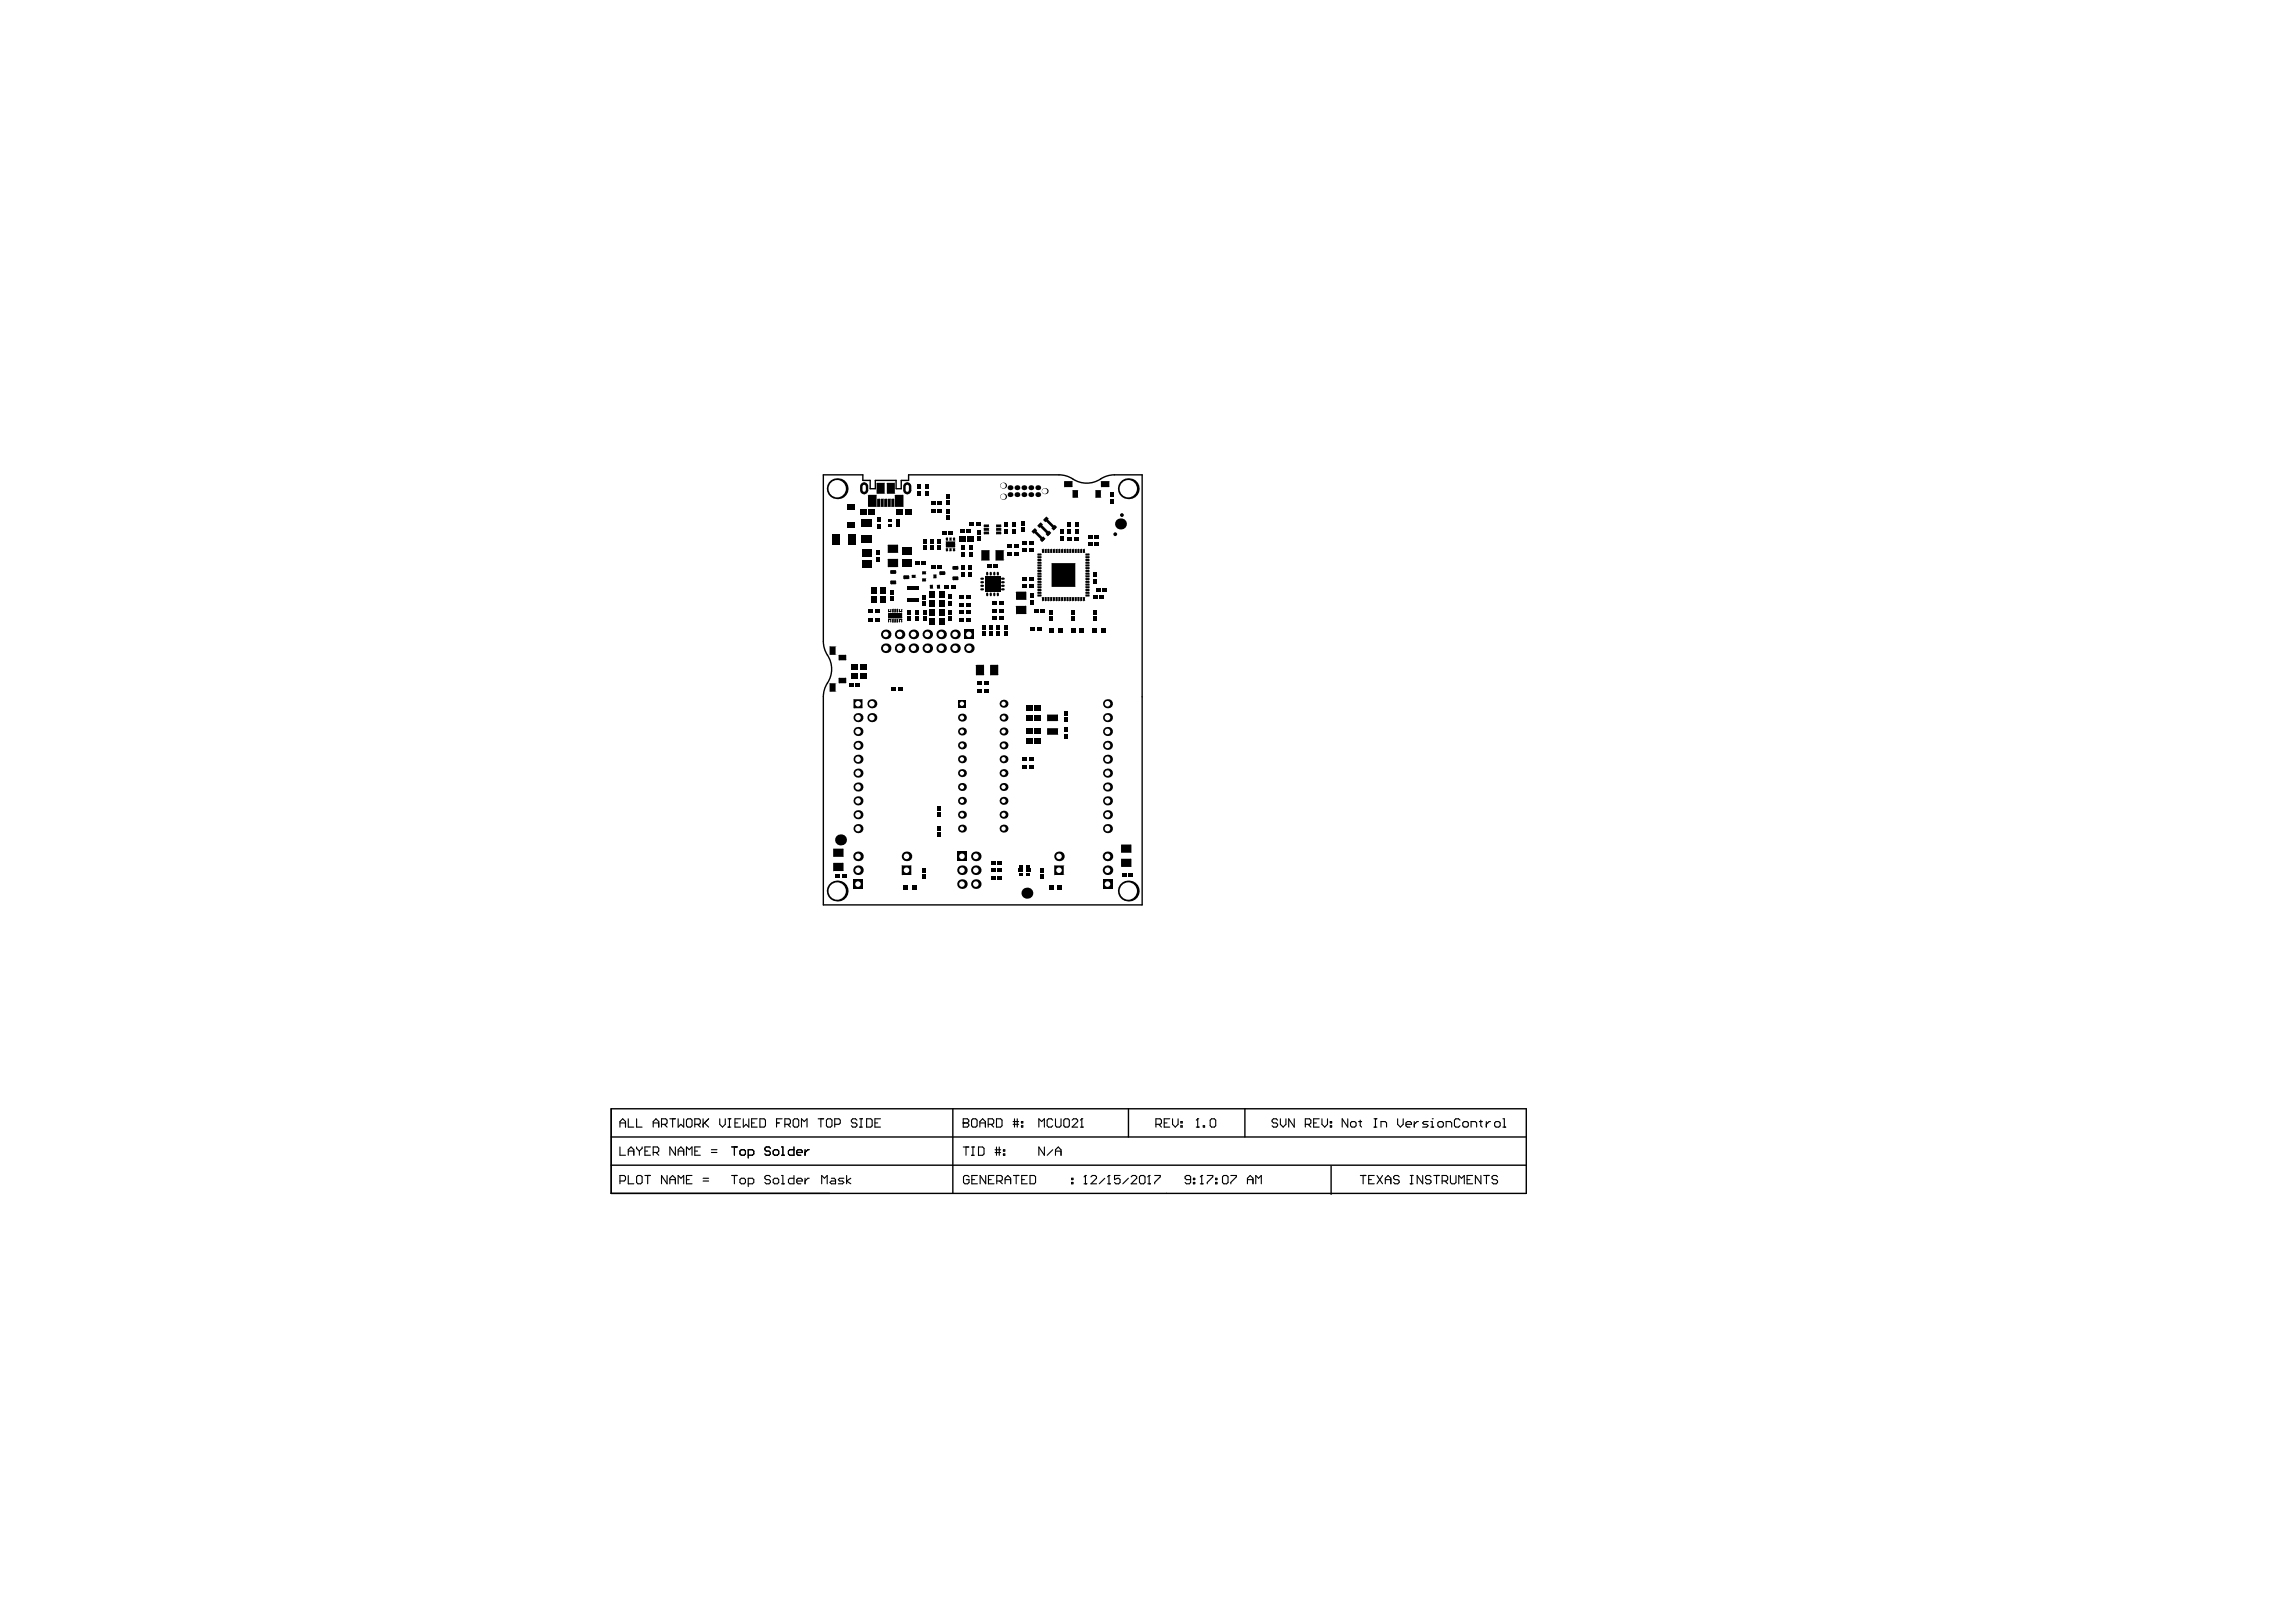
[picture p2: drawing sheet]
<svg xmlns="http://www.w3.org/2000/svg" width="420mm" height="297mm" viewBox="0 0 420 297" stroke-linecap="round" stroke-linejoin="round" font-family="sans-serif">
<path d="M150.7 86.9h7.3v1h1.3v1.5h1v-1.5h3.8v1.5h.9v-1.5h1.3v-1h27.6l1 .1 1.1 .4a4.9 4.9 0 0 0 6 0l1.5-.5h5.6v78.7h-58.4v-38.1l.2-1 .3-1a4.9 4.9 0 0 0 0-6.1l-.3-1-.2-1zM111.9 202.9h167.5v15.5h-167.5zM111.9 213.3h167.5M111.9 208.1h167.5M174.4 202.9v15.5M206.6 202.9v5.2M227.9 202.9v5.2M243.7 213.4v5.2" fill="none" stroke="#000" stroke-width=".25"/>
<g fill="none" stroke="#000" stroke-width=".2">
<path d="M113.5 206.3v-1l.5-.5 .5 .5v1M113.5 209.9v1.5h1M113.5 216.2h.8l.2-.3v-.5l-.2-.3h-.8v1.6M113.5 205.5h1M115 204.8v1.5h1M115 211.4v-1l.5-.5 .5 .5v1M115 215.1v1.6h1M115 210.7h1M116.5 204.8v1.5h1.1M116.5 215.4l.3-.3h.5l.3 .3v1l-.3 .3h-.5l-.3-.3zM116.5 209.9v.3l.6 .5M117.1 210.7v.7"/>
<path d="M117.6 209.9v.3l-.5 .5M118.1 215.1h1M118.1 210.7h.5M118.6 215.1v1.6M119.1 209.9h-1v1.5h1M119.6 205.5h1M119.6 210.9h.8l.2-.2v-.5l-.2-.3h-.8v1.5M119.6 206.3v-1l.5-.5 .5 .5v1M120.1 210.9l.5 .5M121.1 205.8h.8l.2-.3v-.5l-.2-.2h-.8v1.5M121.6 205.8l.5 .5M122.1 215.1v1.6l-1-1.6v1.6"/>
<path d="M122.6 204.8h1M122.6 216.7v-1.1l.5-.5 .5 .5v1.1M122.6 215.9h1M123.1 204.8v1.5M123.6 209.9v1.5l-1-1.5v1.5M124.2 204.8v1.5l.5-.5 .5 .5v-1.5M124.2 211.4v-1l.5-.5 .5 .5v1M124.2 216.7v-1.6l.5 .5 .5-.5v1.6M124.2 210.7h1M125.7 215.9h.5M125.7 211.4v-1.5l.5 .5 .5-.5v1.5M125.9 204.8h.5l.3 .2v1l-.3 .3h-.5l-.2-.3v-1z"/>
<path d="M126.7 215.1h-1v1.6h1M127.2 205.8h.8l.2-.3v-.5l-.2-.2h-.8v1.5M127.2 210.7h.5M127.7 205.8l.5 .5M128.2 209.9h-1v1.5h1M128.7 216.2h1M128.7 215.6h1M128.7 204.8v1.5M129 205.5l.7 .8M129.7 204.8l-1 1M130.2 210.9h1.1M130.2 210.4h1.1"/>
<path d="M131.8 204.8v1l.5 .5 .5-.5v-1M133.3 206.3h.5M133.3 204.8h.5M133.5 204.8v1.5M133.9 215.1h1.1M133.9 209.9h1.1M134.5 209.9v1.5M134.5 215.1v1.6M134.6 205.5h.5M135.5 215.9l.2-.3h.5l.3 .3v.5l-.3 .3h-.5l-.2-.3zM135.5 210.7l.2-.3h.5l.3 .3v.5l-.3 .2h-.5l-.2-.2zM135.6 204.8h-1v1.5h1"/>
<path d="M136.1 204.8v1.5l.5-.5 .5 .5v-1.5M137 216.7h.7l.3-.3v-.5l-.3-.3h-.7v1.6M137 211.4h.7l.3-.2v-.5l-.3-.3h-.7v1.5M137.6 205.5h.5M138.6 204.8h-1v1.5h1M139.1 204.8h.8l.2 .2v1l-.2 .3h-.8zM141 215.4l-.2-.3h-.5l-.3 .3v.2l.3 .3h.5l.2 .3v.2l-.2 .3h-.5l-.3-.3M141 210.2l-.2-.3h-.5l-.3 .3v.2l.3 .3h.5l.2 .2v.3l-.2 .2h-.5l-.3-.2M141.6 215.9l.2-.3h.5l.3 .3v.5l-.3 .3h-.5l-.2-.3zM141.6 210.7l.2-.3h.5l.3 .3v.5l-.3 .2h-.5l-.2-.2zM142.2 205.5h.5M143.1 215.1h.2v1.6"/>
<path d="M143.1 216.7h.5M143.1 211.4h.5M143.1 209.9h.2v1.5M143.2 204.8h-1v1.5M143.7 205.8h.8l.2-.3v-.5l-.2-.2h-.8v1.5M144.2 205.8l.5 .5M145.4 215.1v1.6h-.8l-.3-.3v-.5l.3-.3h.8M145.4 209.9v1.5h-.8l-.3-.2v-.5l.3-.3h.8M145.5 204.8h.5l.2 .2v1l-.2 .3h-.5l-.3-.3v-1zM145.9 216.2h1v-.3l-.3-.3h-.5l-.2 .3v.5l.2 .3h.5M145.9 210.9h1v-.2l-.3-.3h-.5l-.2 .3v.5l.2 .2h.5M146.7 206.3v-1.5l.5 .5 .6-.5v1.5"/>
<path d="M147.4 210.4v1M147.4 215.6v1.1M148.2 215.6h-.3l-.5 .6M148.2 210.4h-.3l-.5 .5M149.8 204.8h1M150.3 204.8v1.5M150.4 216.7v-1.6l.5 .5 .5-.5v1.6M151.3 205l.3-.2h.5l.2 .2v1l-.2 .3h-.5l-.3-.3zM152.2 215.6h.5l.3 .3v.8h-.8l-.2-.3 .2-.2h.8M152.8 205.8h.8l.2-.3v-.5l-.2-.2h-.8v1.5M154.5 215.6h-.8l-.2 .3 .2 .3h.5l.3 .2-.3 .3h-.7M155 215.1v1.6"/>
<path d="M155.8 215.6l-.8 .6 .8 .5M156.9 205l-.3-.2h-.5l-.2 .2v.3l.2 .2h.5l.3 .3v.2l-.3 .3h-.5l-.2-.3M157.4 206.3h.5M157.4 204.8h.5M157.6 204.8v1.5M158.7 204.8h.7l.3 .2v1l-.3 .3h-.7zM160.2 205.5h.5M161.2 204.8h-1v1.5h1M176.4 205.5h.1M176.4 204.8h.7l.3 .2v.3l-.3 .2 .3 .3v.2l-.3 .3h-.7zM176.4 205.5h.7M176.4 209.9h1"/>
<path d="M176.9 209.9v1.5M177.4 215.4l-.2-.3h-.5l-.3 .3v1l.3 .3h.5l.2-.3v-.5h-.5M177.9 205l.2-.2h.5l.3 .2v1l-.3 .3h-.5l-.2-.3zM177.9 209.9h.5M177.9 211.4h.5M177.9 215.9h.5M178.1 209.9v1.5M178.9 215.1h-1v1.6h1M179.1 209.9h.8l.3 .3v1l-.3 .2h-.8zM179.4 205.5h1M179.4 206.3v-1l.5-.5 .5 .5v1M180.5 215.1v1.6l-1.1-1.6v1.6"/>
<path d="M180.9 205.8h.8l.2-.3v-.5l-.2-.2h-.8v1.5M181 215.9h.5M181.4 205.8l.5 .5M182 215.1h-1v1.6h1M182.2 210.4h1M182.2 210.9h1M182.4 204.8h.8l.3 .2v1l-.3 .3h-.8zM182.4 209.9v1.5M182.5 216.2h.8l.2-.3v-.5l-.2-.3h-.8v1.6M182.9 209.9v1.5M183 216.2l.5 .5M183.7 210.4h.3v.3h-.3z"/>
<path d="M183.7 211.2h.3v.2h-.3zM184 215.9h1M184 216.7v-1.1l.5-.5 .5 .5v1.1M185.5 205.3h1M185.5 205.8h1M185.5 215.1h1M185.7 204.8v1.5M186 215.1v1.6M186.2 204.8v1.5M187 206h.3v.3h-.3zM187 205.3h.3v.2h-.3zM187.1 215.9h.5"/>
<path d="M188.1 215.1h-1v1.6h1M188.6 215.1h.7l.3 .3v1l-.3 .3h-.7zM190.2 206.3v-1.5l.5 .5 .5-.5v1.5M191.2 209.9v1.5l-1-1.5v1.5M192.7 205l-.2-.2h-.5l-.3 .2v1l.3 .3h.5l.2-.3M192.7 210.4l-1 1M193.2 204.8v1.2l.3 .3h.5l.3-.3v-1.2M193.2 211.4v-1l.5-.5 .6 .5v1M193.2 210.7h1.1M194.8 205l.2-.2h.5l.3 .2v1l-.3 .3h-.5l-.2-.3zM196.2 216.4h.2v.3h-.2zM196.2 215.6h.2v.3h-.2z"/>
<path d="M196.3 205l.2-.2h.5l.3 .2v.3l-1 1h1M197.8 206.3h.5M198.1 204.8h.1M198.1 204.8v1.5M198.1 204.8l-.3 .2M198.5 216.7h.5M198.7 215.1h.1M198.7 215.1v1.6M198.7 215.1l-.2 .3M199.7 215.4l.3-.3h.5l.3 .3v.2l-1.1 1.1h1.1M202.3 215.6l-1 1.1M202.8 216.7h.5"/>
<path d="M203 215.1h.1M203 215.1l-.2 .3M203 215.1v1.6M205.1 215.1h-1.1v.8l.6-.3h.2l.3 .3v.5l-.3 .3h-.5l-.3-.3M206.6 215.6l-1 1.1M207.1 215.4l.2-.3h.6l.2 .3v.2l-1 1.1h1M208.6 215.4l.3-.3h.5l.2 .3v1l-.2 .3h-.5l-.3-.3zM210.1 216.7h.5M210.4 215.1h.1M210.4 215.1v1.6M210.4 215.1l-.3 .3M211.4 215.1h1v.3l-1 1v.3"/>
<path d="M211.6 205.8h.8l.2-.3v-.5l-.2-.2h-.8v1.5M212.1 205.8l.5 .5M213.1 205.5h.6M214.2 204.8h-1.1v1.5h1.1M214.7 204.8v1l.5 .5 .5-.5v-1M216.2 206h.2v.3h-.2zM216.2 205.3h.2v.2h-.2zM218 215.9h-.8l-.2-.3v-.2l.2-.3h.5l.3 .3v1l-.3 .3h-.5l-.2-.3M218.5 216.4h.2v.3h-.2zM218.5 215.6h.2v.3h-.2zM219 206.3h.5M219.3 204.8h.1"/>
<path d="M219.3 204.8v1.5M219.3 204.8l-.3 .2M219.8 216.7h.5M220 215.1h.1M220 215.1v1.6M220 215.1l-.2 .3M220.3 206h.2v.3h-.2zM221 215.1h1v.3l-1 1v.3M221.8 204.8h.5l.3 .2v1l-.3 .3h-.5l-.2-.3v-1zM222.5 216.4h.3v.3h-.3zM222.5 215.6h.3v.3h-.3zM223.8 215.4l.3-.3h.5l.2 .3v1l-.2 .3h-.5l-.3-.3z"/>
<path d="M225.3 215.1h1.1v.3l-1.1 1v.3M228.4 215.9h1M228.4 216.7v-1.1l.5-.5 .5 .5v1.1M229.9 216.7v-1.6l.5 .5 .5-.5v1.6M233.9 205l-.2-.2h-.6l-.2 .2v.3l.2 .2h.6l.2 .3v.2l-.2 .3h-.6l-.2-.3M234.4 204.8v1l.5 .5 .5-.5v-1M237 204.8v1.5l-1.1-1.5v1.5M239 205.8h.7l.3-.3v-.5l-.3-.2h-.7v1.5M239.5 205.8l.5 .5M240.5 205.5h.5M241.5 204.8h-1v1.5h1M242 204.8v1l.5 .5 .5-.5v-1"/>
<path d="M243.5 206h.3v.3h-.3zM243.5 205.3h.3v.2h-.3zM246.7 204.8v1.5l-1-1.5v1.5M247.5 205.3h.5l.3 .2v.5l-.3 .3h-.5l-.2-.3v-.5zM248.8 205.3h.5M249 205v1l.3 .3M249.1 215.1h1M249.6 215.1v1.6M250.6 215.9h.5M251.6 206.3h.5M251.6 204.8h.5M251.6 215.1h-1v1.6h1"/>
<path d="M251.8 204.8v1.5M252.1 215.1l1 1.6M252.8 206.3v-1h.8l.3 .2v.8M253.1 215.1l-1 1.6M253.6 215.9h1M253.6 216.7v-1.1l.5-.5 .5 .5v1.1M255.9 204.8v1l.5 .5 .5-.5v-1M256.2 215.4l-.3-.3h-.5l-.3 .3v.2l.3 .3h.5l.3 .3v.2l-.3 .3h-.5l-.3-.3M257.4 205.8h1v-.3l-.2-.2h-.5l-.3 .2v.5l.3 .3h.5M258.2 215.1h.5M258.2 216.7h.5M258.4 215.1v1.6"/>
<path d="M258.9 205.3v1M259.7 205.3h-.3l-.5 .5M260.5 215.1v1.6l-1-1.6v1.6M261.5 205.3h-.8l-.3 .2 .3 .3h.5l.3 .2-.3 .3h-.8M262 206.3h.5M262 205.3h.2v1M262 215.4l-.3-.3h-.5l-.2 .3v.2l.2 .3h.5l.3 .3v.2l-.3 .3h-.5l-.2-.3M262.2 204.8h.1M262.5 215.1h1M263 215.1v1.6M263.5 205.3h.5l.3 .2v.5l-.3 .3h-.5l-.3-.3v-.5zM264 216.2h.8l.2-.3v-.5l-.2-.3h-.8v1.6"/>
<path d="M264.5 216.2l.5 .5M264.8 206.3v-1h.7l.3 .2v.8M265.5 215.1v1.3l.3 .3h.5l.3-.3v-1.3M267.1 216.7v-1.6l.5 .5 .5-.5v1.6M267.3 205l-.3-.2h-.5l-.2 .2v1l.2 .3h.5l.3-.3M268.1 205.3h.5l.2 .2v.5l-.2 .3h-.5l-.3-.3v-.5zM268.6 215.9h.5M269.3 206.3v-1h.8l.2 .2v.8M269.6 215.1h-1v1.6h1M270.8 205.3h.6M271.1 205v1l.3 .3M271.1 215.1v1.6l-1-1.6v1.6"/>
<path d="M271.6 215.1h1.1M272.1 205.3v1M272.1 215.1v1.6M272.9 205.3h-.3l-.5 .5M273.9 205.3h.5l.3 .2v.5l-.3 .3h-.5l-.3-.3v-.5zM274.2 215.4l-.3-.3h-.5l-.2 .3v.2l.2 .3h.5l.3 .3v.2l-.3 .3h-.5l-.2-.3M275.2 206.3h.5M275.2 204.8h.2v1.5"/>
</g>
<g fill="#000">
<path d="M189.4 96.7l.5 .4-.6 .6-.4-.4zM190.5 95.6l.4 .4-.6 .6-.4-.4zM191 98.2l.4 .4-.6 .6-.4-.4zM191.6 94.6l.4 .4-.6 .6-.4-.5zM192 97.1l.5 .4-.7 .6-.4-.4zM193.1 96.1l.4 .4-.6 .6-.4-.4z"/>
<circle cx="173.5" cy="99.6" r=".3"/>
<circle cx="174.6" cy="99.6" r=".3"/>
<circle cx="204.2" cy="97.8" r=".35"/>
<circle cx="205.4" cy="94.3" r=".35"/>
<circle cx="176.1" cy="146.6" r=".73"/>
</g>
<g fill="#000">
<path d="M162.7 111.9h.4v.1h-.4z" fill-rule="evenodd"/>
<path d="M162.7 113.3h.4v.2h-.4z" fill-rule="evenodd"/>
<path d="M164.7 111.9h.4v.1h-.4z" fill-rule="evenodd"/>
<path d="M164.7 113.3h.4v.2h-.4z" fill-rule="evenodd"/>
</g>
<circle cx="176.1" cy="146.6" r=".4" fill="#fff"/>
<circle cx="176.1" cy="144" r=".73" fill="#000"/>
<circle cx="176.1" cy="144" r=".4" fill="#fff"/>
<circle cx="176.1" cy="136.4" r=".73" fill="#000"/>
<circle cx="176.1" cy="136.4" r=".4" fill="#fff"/>
<circle cx="176.1" cy="133.9" r=".73" fill="#000"/>
<circle cx="176.1" cy="133.9" r=".4" fill="#fff"/>
<circle cx="183.7" cy="146.6" r=".73" fill="#000"/>
<circle cx="183.7" cy="146.6" r=".4" fill="#fff"/>
<circle cx="183.7" cy="144" r=".73" fill="#000"/>
<circle cx="183.7" cy="144" r=".4" fill="#fff"/>
<circle cx="183.7" cy="136.4" r=".73" fill="#000"/>
<circle cx="183.7" cy="136.4" r=".4" fill="#fff"/>
<circle cx="183.7" cy="133.9" r=".73" fill="#000"/>
<circle cx="183.7" cy="133.9" r=".4" fill="#fff"/>
<circle cx="159.6" cy="131.3" r=".83" fill="#000"/>
<circle cx="159.6" cy="131.3" r=".51" fill="#fff"/>
<circle cx="159.6" cy="128.8" r=".83" fill="#000"/>
<circle cx="159.6" cy="128.8" r=".51" fill="#fff"/>
<circle cx="169.8" cy="118.6" r=".88" fill="#000"/>
<circle cx="169.8" cy="118.6" r=".51" fill="#fff"/>
<circle cx="169.8" cy="116.1" r=".88" fill="#000"/>
<circle cx="169.8" cy="116.1" r=".51" fill="#fff"/>
<circle cx="176.1" cy="149.1" r=".73" fill="#000"/>
<circle cx="176.1" cy="149.1" r=".4" fill="#fff"/>
<circle cx="176.1" cy="151.6" r=".73" fill="#000"/>
<circle cx="176.1" cy="151.6" r=".4" fill="#fff"/>
<circle cx="176.1" cy="141.5" r=".73" fill="#000"/>
<circle cx="176.1" cy="141.5" r=".4" fill="#fff"/>
<circle cx="176.1" cy="139" r=".73" fill="#000"/>
<circle cx="176.1" cy="139" r=".4" fill="#fff"/>
<circle cx="176.1" cy="131.3" r=".73" fill="#000"/>
<circle cx="176.1" cy="131.3" r=".4" fill="#fff"/>
<path d="M175.4 128.1h1.4v1.4h-1.4z" fill-rule="evenodd" fill="#000"/>
<circle cx="176.1" cy="128.8" r=".4" fill="#fff"/>
<circle cx="183.7" cy="151.6" r=".73" fill="#000"/>
<circle cx="183.7" cy="151.6" r=".4" fill="#fff"/>
<circle cx="183.7" cy="149.1" r=".73" fill="#000"/>
<circle cx="183.7" cy="149.1" r=".4" fill="#fff"/>
<circle cx="183.7" cy="141.5" r=".73" fill="#000"/>
<circle cx="183.7" cy="141.5" r=".4" fill="#fff"/>
<circle cx="183.7" cy="139" r=".73" fill="#000"/>
<circle cx="183.7" cy="139" r=".4" fill="#fff"/>
<circle cx="183.7" cy="131.3" r=".73" fill="#000"/>
<circle cx="183.7" cy="131.3" r=".4" fill="#fff"/>
<circle cx="183.7" cy="128.8" r=".73" fill="#000"/>
<circle cx="183.7" cy="128.8" r=".4" fill="#fff"/>
<circle cx="183.6" cy="90.9" r=".55" fill="#000"/>
<circle cx="183.6" cy="90.9" r=".5" fill="#fff"/>
<circle cx="183.6" cy="88.9" r=".55" fill="#000"/>
<circle cx="183.6" cy="88.9" r=".5" fill="#fff"/>
<circle cx="191.3" cy="89.9" r=".55" fill="#000"/>
<circle cx="191.3" cy="89.9" r=".5" fill="#fff"/>
<circle cx="157.1" cy="159.3" r=".88" fill="#000"/>
<circle cx="157.1" cy="159.3" r=".51" fill="#fff"/>
<circle cx="157.1" cy="156.7" r=".88" fill="#000"/>
<circle cx="157.1" cy="156.7" r=".51" fill="#fff"/>
<circle cx="157.1" cy="149.1" r=".83" fill="#000"/>
<circle cx="157.1" cy="149.1" r=".51" fill="#fff"/>
<circle cx="157.1" cy="151.6" r=".83" fill="#000"/>
<circle cx="157.1" cy="151.6" r=".51" fill="#fff"/>
<circle cx="157.1" cy="141.5" r=".83" fill="#000"/>
<circle cx="157.1" cy="141.5" r=".51" fill="#fff"/>
<circle cx="157.1" cy="144" r=".83" fill="#000"/>
<circle cx="157.1" cy="144" r=".51" fill="#fff"/>
<circle cx="157.1" cy="131.3" r=".83" fill="#000"/>
<circle cx="157.1" cy="131.3" r=".51" fill="#fff"/>
<circle cx="157.1" cy="133.9" r=".83" fill="#000"/>
<circle cx="157.1" cy="133.9" r=".51" fill="#fff"/>
<circle cx="157.1" cy="136.4" r=".83" fill="#000"/>
<circle cx="157.1" cy="136.4" r=".51" fill="#fff"/>
<path d="M156.4 128l1.5 .1-.1 1.5-1.5-.1z" fill-rule="evenodd" fill="#000"/>
<g fill="#000">
<path d="M156.3 128.1h.1zM156.3 128l.1 .1z"/>
<path d="M156.4 129.5v.1zM156.3 129.5l.1 .1z"/>
<path d="M157.8 129.5h.1zM157.8 129.5h.1l-.1 .1z"/>
<path d="M157.8 128v.1zM157.8 128l.1 .1z"/>
</g>
<circle cx="157.1" cy="128.8" r=".51" fill="#fff"/>
<circle cx="166" cy="156.7" r=".88" fill="#000"/>
<circle cx="166" cy="156.7" r=".51" fill="#fff"/>
<path d="M165.1 158.5l.1-.1h1.5l.1 .1v1.5l-.1 .1h-1.5l-.1-.1z" fill-rule="evenodd" fill="#000"/>
<g fill="#000">
<path d="M165.1 158.5h.1zM165.1 158.4l.1 .1z"/>
<path d="M166.7 158.4v.1zM166.7 158.4l.1 .1z"/>
<path d="M165.2 160v.1zM165.1 160l.1 .1z"/>
<path d="M166.7 160h.1zM166.7 160h.1l-.1 .1z"/>
</g>
<circle cx="166" cy="159.3" r=".51" fill="#fff"/>
<circle cx="164.7" cy="118.6" r=".88" fill="#000"/>
<circle cx="164.7" cy="118.6" r=".51" fill="#fff"/>
<circle cx="164.7" cy="116.1" r=".88" fill="#000"/>
<circle cx="164.7" cy="116.1" r=".51" fill="#fff"/>
<circle cx="162.2" cy="118.6" r=".88" fill="#000"/>
<circle cx="162.2" cy="118.6" r=".51" fill="#fff"/>
<circle cx="162.2" cy="116.1" r=".88" fill="#000"/>
<circle cx="162.2" cy="116.1" r=".51" fill="#fff"/>
<circle cx="174.8" cy="118.6" r=".88" fill="#000"/>
<circle cx="174.8" cy="118.6" r=".51" fill="#fff"/>
<circle cx="172.3" cy="118.6" r=".88" fill="#000"/>
<circle cx="172.3" cy="118.6" r=".51" fill="#fff"/>
<circle cx="174.8" cy="116.1" r=".88" fill="#000"/>
<circle cx="174.8" cy="116.1" r=".51" fill="#fff"/>
<circle cx="172.3" cy="116.1" r=".88" fill="#000"/>
<circle cx="172.3" cy="116.1" r=".51" fill="#fff"/>
<circle cx="178.7" cy="156.7" r=".88" fill="#000"/>
<circle cx="178.7" cy="156.7" r=".51" fill="#fff"/>
<circle cx="178.7" cy="159.3" r=".88" fill="#000"/>
<circle cx="178.7" cy="159.3" r=".51" fill="#fff"/>
<circle cx="177.4" cy="118.6" r=".88" fill="#000"/>
<circle cx="177.4" cy="118.6" r=".51" fill="#fff"/>
<path d="M176.5 115.2h1.8v1.8h-1.8z" fill-rule="evenodd" fill="#000"/>
<circle cx="177.4" cy="116.1" r=".51" fill="#fff"/>
<circle cx="193.9" cy="156.7" r=".88" fill="#000"/>
<circle cx="193.9" cy="156.7" r=".51" fill="#fff"/>
<path d="M193 158.5l.1-.1h1.6l.1 .1v1.5l-.1 .1h-1.6l-.1-.1z" fill-rule="evenodd" fill="#000"/>
<g fill="#000">
<path d="M193 158.5h.1zM193 158.4l.1 .1z"/>
<path d="M194.7 158.4v.1zM194.7 158.4l.1 .1z"/>
<path d="M193.1 160v.1zM193 160l.1 .1z"/>
<path d="M194.7 160h.1zM194.7 160h.1l-.1 .1z"/>
</g>
<circle cx="193.9" cy="159.3" r=".51" fill="#fff"/>
<circle cx="202.8" cy="156.7" r=".88" fill="#000"/>
<circle cx="202.8" cy="156.7" r=".51" fill="#fff"/>
<circle cx="202.8" cy="159.3" r=".88" fill="#000"/>
<circle cx="202.8" cy="159.3" r=".51" fill="#fff"/>
<circle cx="202.8" cy="149.1" r=".83" fill="#000"/>
<circle cx="202.8" cy="149.1" r=".51" fill="#fff"/>
<circle cx="202.8" cy="151.6" r=".83" fill="#000"/>
<circle cx="202.8" cy="151.6" r=".51" fill="#fff"/>
<circle cx="202.8" cy="141.5" r=".83" fill="#000"/>
<circle cx="202.8" cy="141.5" r=".51" fill="#fff"/>
<circle cx="202.8" cy="144" r=".83" fill="#000"/>
<circle cx="202.8" cy="144" r=".51" fill="#fff"/>
<circle cx="202.8" cy="131.3" r=".83" fill="#000"/>
<circle cx="202.8" cy="131.3" r=".51" fill="#fff"/>
<circle cx="202.8" cy="133.9" r=".83" fill="#000"/>
<circle cx="202.8" cy="133.9" r=".51" fill="#fff"/>
<circle cx="202.8" cy="136.4" r=".83" fill="#000"/>
<circle cx="202.8" cy="136.4" r=".51" fill="#fff"/>
<circle cx="202.8" cy="128.8" r=".83" fill="#000"/>
<circle cx="202.8" cy="128.8" r=".51" fill="#fff"/>
<path d="M156.2 160.9h1.8v1.8h-1.8z" fill-rule="evenodd" fill="#000"/>
<circle cx="157.1" cy="161.8" r=".51" fill="#fff"/>
<circle cx="157.1" cy="139" r=".83" fill="#000"/>
<circle cx="157.1" cy="139" r=".51" fill="#fff"/>
<circle cx="157.1" cy="146.6" r=".83" fill="#000"/>
<circle cx="157.1" cy="146.6" r=".51" fill="#fff"/>
<circle cx="153.3" cy="89.4" r="1.61" fill="#000"/>
<circle cx="153.3" cy="89.4" r="1.5" fill="#fff"/>
<g fill="#000">
<path d="M158.2 88.3l.8 .7v.7l-.8 .8-.7-.8v-.7z" fill-rule="evenodd"/>
<path d="M166.1 88.3l.8 .7v.7l-.8 .8-.7-.8v-.7z" fill-rule="evenodd"/>
</g>
<g fill="#000">
<path d="M158.2 89.7h.8zM158.2 89.7h.8a.75 .75 0 0 1-.8 .8z"/>
<path d="M158.2 88.3v.7zM158.2 88.3a.75 .75 0 0 1 .8 .7h-.8z"/>
<path d="M157.5 89h.7zM157.7 88.5l.5-.2v.7h-.7z"/>
<path d="M158.2 89.7v.8zM157.5 89.7h.7v.8a.75 .75 0 0 1-.7-.8z"/>
<path d="M166.1 89.7h.8zM166.1 89.7h.8a.75 .75 0 0 1-.8 .8z"/>
<path d="M166.1 88.3v.7zM166.1 88.3a.75 .75 0 0 1 .8 .7h-.8z"/>
<path d="M165.4 89h.7zM165.6 88.5l.5-.2v.7h-.7z"/>
<path d="M166.1 89.7v.8zM165.4 89.7h.7v.8a.75 .75 0 0 1-.7-.8z"/>
<circle cx="178.7" cy="161.8" r=".88"/>
</g>
<path d="M158.2 89v.7M166.1 89v.7" fill="none" stroke="#fff" stroke-width=".6"/>
<circle cx="178.7" cy="161.8" r=".51" fill="#fff"/>
<path d="M201.9 160.9h1.7v1.8h-1.7z" fill-rule="evenodd" fill="#000"/>
<circle cx="202.8" cy="161.8" r=".51" fill="#fff"/>
<circle cx="202.8" cy="139" r=".83" fill="#000"/>
<circle cx="202.8" cy="139" r=".51" fill="#fff"/>
<circle cx="202.8" cy="146.6" r=".83" fill="#000"/>
<circle cx="202.8" cy="146.6" r=".51" fill="#fff"/>
<circle cx="206.6" cy="89.4" r="1.61" fill="#000"/>
<circle cx="206.6" cy="89.4" r="1.5" fill="#fff"/>
<circle cx="167.2" cy="118.6" r=".88" fill="#000"/>
<circle cx="167.2" cy="118.6" r=".51" fill="#fff"/>
<circle cx="167.2" cy="116.1" r=".88" fill="#000"/>
<circle cx="167.2" cy="116.1" r=".51" fill="#fff"/>
<path d="M175.2 155.9h1.8v1.7h-1.8z" fill-rule="evenodd" fill="#000"/>
<circle cx="176.1" cy="156.7" r=".51" fill="#fff"/>
<circle cx="176.1" cy="159.3" r=".88" fill="#000"/>
<circle cx="176.1" cy="159.3" r=".51" fill="#fff"/>
<circle cx="153.3" cy="163.1" r="1.91" fill="#000"/>
<circle cx="153.3" cy="163.1" r="1.59" fill="#fff"/>
<circle cx="153.3" cy="89.4" r="1.91" fill="#000"/>
<circle cx="153.3" cy="89.4" r="1.59" fill="#fff"/>
<circle cx="176.1" cy="161.8" r=".88" fill="#000"/>
<circle cx="176.1" cy="161.8" r=".51" fill="#fff"/>
<circle cx="206.6" cy="163.1" r="1.91" fill="#000"/>
<circle cx="206.6" cy="163.1" r="1.59" fill="#fff"/>
<circle cx="206.6" cy="89.4" r="1.91" fill="#000"/>
<circle cx="206.6" cy="89.4" r="1.59" fill="#fff"/>
<g fill="#000">
<path d="M152.4 97.8h1.4v1.9h-1.4z" fill-rule="evenodd"/>
<path d="M155.1 92.2h1.3v1.1h-1.3z" fill-rule="evenodd"/>
<path d="M155.1 95.5h1.3v1h-1.3z" fill-rule="evenodd"/>
<path d="M155.3 97.8h1.4v1.9h-1.4z" fill-rule="evenodd"/>
<path d="M157.8 95h1.9v1.4h-1.9z" fill-rule="evenodd"/>
<path d="M157.8 97.9h1.9v1.4h-1.9z" fill-rule="evenodd"/>
<path d="M157.5 93.1h1.1v1.1h-1.1z" fill-rule="evenodd"/>
<path d="M159.1 93.1h1.1v1.1h-1.1z" fill-rule="evenodd"/>
<path d="M159 90.6h1.4l.1 .1v2l-.1 .1h-1.4l-.1-.1v-2z" fill-rule="evenodd"/>
<path d="M160.6 91.4l.1-.1 .4 .1v1.3l-.1 .1-.4-.1z" fill-rule="evenodd"/>
<path d="M160.6 94.7h.7v.9h-.7z" fill-rule="evenodd"/>
<path d="M160.6 95.9h.7v.9h-.7z" fill-rule="evenodd"/>
<path d="M161.3 91.3l.5 .1v1.3l-.1 .1-.5-.1v-1.3z" fill-rule="evenodd"/>
<path d="M160.6 88.4l1.4 .1v1.8l-.1 .1-1.4-.1v-1.8z" fill-rule="evenodd"/>
<path d="M162 91.3l.4 .1v1.3l-.1 .1-.4-.1v-1.3z" fill-rule="evenodd"/>
<path d="M162.6 91.3l.5 .1v1.3l-.1 .1-.5-.1v-1.3z" fill-rule="evenodd"/>
<path d="M162.7 95h.6v.4h-.6z" fill-rule="evenodd"/>
<path d="M162.7 96h.6v.4h-.6z" fill-rule="evenodd"/>
<path d="M163.3 91.3l.4 .1v1.3l-.1 .1-.4-.1v-1.3z" fill-rule="evenodd"/>
<path d="M162.5 88.4l1.3 .1v1.8l-.1 .1-1.3-.1v-1.8z" fill-rule="evenodd"/>
<path d="M164.1 93.1h1.1v1.1h-1.1z" fill-rule="evenodd"/>
<path d="M162.6 99.7h1.7l.1 .1v1.3l-.1 .1h-1.7l-.1-.1z" fill-rule="evenodd"/>
<path d="M164.2 95h.6v.4h-.6z" fill-rule="evenodd"/>
<path d="M164.2 95.5h.6v.4h-.6z" fill-rule="evenodd"/>
<path d="M164.2 96h.6v.4h-.6z" fill-rule="evenodd"/>
<path d="M163.8 90.7l.1-.1h1.4l.1 .1v2l-.1 .1h-1.4l-.1-.1z" fill-rule="evenodd"/>
<path d="M165.7 93.1h1.1v1.1h-1.1z" fill-rule="evenodd"/>
<path d="M168 88.6h.7v.9h-.7z" fill-rule="evenodd"/>
<path d="M168 89.8h.7v.9h-.7z" fill-rule="evenodd"/>
<path d="M169 98.6h.7v.9h-.7z" fill-rule="evenodd"/>
<path d="M169.4 88.6h.7v.9h-.7z" fill-rule="evenodd"/>
<path d="M169.4 89.8h.7v.9h-.7z" fill-rule="evenodd"/>
<path d="M170.4 93.1h.9v.7h-.9z" fill-rule="evenodd"/>
<path d="M170.4 91.7h.9v.7h-.9z" fill-rule="evenodd"/>
<path d="M170.3 98.6h.7v.9h-.7z" fill-rule="evenodd"/>
<path d="M171.6 93.1h.9v.7h-.9z" fill-rule="evenodd"/>
<path d="M171.6 91.7h.9v.7h-.9z" fill-rule="evenodd"/>
<path d="M171.6 98.6h.7v.9h-.7z" fill-rule="evenodd"/>
<path d="M173.2 93.1h.7v.9h-.7z" fill-rule="evenodd"/>
<path d="M173.2 94.3h.7v.9h-.7z" fill-rule="evenodd"/>
<path d="M172.4 97.2h.9v.7h-.9z" fill-rule="evenodd"/>
<path d="M173.3 98.4l.3 .1-.1 .4-.3-.1z" fill-rule="evenodd"/>
<path d="M173.2 91.5h.7v.9h-.7z" fill-rule="evenodd"/>
<path d="M173.2 90.3h.7v.9h-.7z" fill-rule="evenodd"/>
<path d="M173.9 98.4l.3 .1-.1 .4-.3-.1z" fill-rule="evenodd"/>
<path d="M173.6 97.2h.9v.7h-.9z" fill-rule="evenodd"/>
<path d="M174.6 98.4l.3 .1-.1 .4-.3-.1z" fill-rule="evenodd"/>
<path d="M175.6 98.1h1.1v1.1h-1.1z" fill-rule="evenodd"/>
<path d="M175.7 96.8h.9v.7h-.9z" fill-rule="evenodd"/>
<path d="M176 99.8h.7v.9h-.7z" fill-rule="evenodd"/>
<path d="M176.9 96.8h.9v.7h-.9z" fill-rule="evenodd"/>
<path d="M177.2 98.1h1.1v1.1h-1.1z" fill-rule="evenodd"/>
<path d="M177.4 99.8h.7v.9h-.7z" fill-rule="evenodd"/>
<path d="M177.4 95.6h.9v.7h-.9z" fill-rule="evenodd"/>
<path d="M178.6 95.6h.9v.7h-.9z" fill-rule="evenodd"/>
<path d="M179 97h.7v.9h-.7z" fill-rule="evenodd"/>
<path d="M179 98.2h.7v.9h-.7z" fill-rule="evenodd"/>
<path d="M180.2 97.3h.8l.1 .4-.9 .1-.1-.1z" fill-rule="evenodd"/>
<path d="M180.2 96.6h.8l.1 .4-.9 .1-.1-.1z" fill-rule="evenodd"/>
<path d="M180.2 96h.8l.1 .4-.9 .1-.1-.1z" fill-rule="evenodd"/>
<path d="M182.5 96.6h.7l.1 .4-.8 .1-.1-.1z" fill-rule="evenodd"/>
<path d="M182.5 97.3h.7l.1 .4-.8 .1-.1-.1z" fill-rule="evenodd"/>
<path d="M182.5 96h.7l.1 .4-.8 .1-.1-.1z" fill-rule="evenodd"/>
<path d="M183.9 96.8h.7v.9h-.7z" fill-rule="evenodd"/>
<path d="M183.9 95.6h.7v.9h-.7z" fill-rule="evenodd"/>
<path d="M185.3 96.8h.7v.9h-.7z" fill-rule="evenodd"/>
<path d="M185.3 95.6h.7v.9h-.7z" fill-rule="evenodd"/>
<path d="M184.4 99.6h.9v.7h-.9z" fill-rule="evenodd"/>
<path d="M185.6 99.6h.9v.7h-.9z" fill-rule="evenodd"/>
<path d="M186.9 95.3h.7v.9h-.7z" fill-rule="evenodd"/>
<path d="M186.9 96.5h.7v.9h-.7z" fill-rule="evenodd"/>
<path d="M187.2 99h.9v.7h-.9z" fill-rule="evenodd"/>
<path d="M188.4 99h.9v.7h-.9z" fill-rule="evenodd"/>
<path d="M189 97.2l.4-.4 1.9 1.9-.4 .4z" fill-rule="evenodd"/>
<path d="M190.1 96.1l.3-.3 1.9 1.9-.3 .3z" fill-rule="evenodd"/>
<path d="M191.5 94.7l1.9 1.9-.4 .4-1.9-1.9z" fill-rule="evenodd"/>
<path d="M194.1 96.8h.6v.9h-.6z" fill-rule="evenodd"/>
<path d="M194.1 98h.6v.9h-.6z" fill-rule="evenodd"/>
<path d="M195.4 98.3h.9v.7h-.9z" fill-rule="evenodd"/>
<path d="M195.4 96.7h.7v.9h-.7z" fill-rule="evenodd"/>
<path d="M195.4 95.5h.7v.9h-.7z" fill-rule="evenodd"/>
<path d="M194.8 88.1l.1-.1h1.4l.1 1-.1 .1h-1.4z" fill-rule="evenodd"/>
<path d="M196.6 98.3h.9v.7h-.9z" fill-rule="evenodd"/>
<path d="M196.5 89.7l.9 .1v1.2l-.1 .1-.9-.1z" fill-rule="evenodd"/>
<path d="M196.7 96.7h.7v.9h-.7z" fill-rule="evenodd"/>
<path d="M196.7 95.5h.7v.9h-.7z" fill-rule="evenodd"/>
<path d="M199.1 99.3h.9v.7h-.9z" fill-rule="evenodd"/>
<path d="M199.1 97.9h.9v.7h-.9z" fill-rule="evenodd"/>
<path d="M200.3 99.3h.9v.7h-.9z" fill-rule="evenodd"/>
<path d="M200.3 97.9h.9v.7h-.9z" fill-rule="evenodd"/>
<path d="M200.6 89.8l.1-.1 .9 .1v1.2l-.1 .1-.9-.1z" fill-rule="evenodd"/>
<path d="M201.6 88.1l.1-.1h1.3l.1 1-.1 .1h-1.3z" fill-rule="evenodd"/>
<path d="M203.3 91.3h.7v.9h-.7z" fill-rule="evenodd"/>
<path d="M203.3 90.1h.7v.9h-.7z" fill-rule="evenodd"/>
<path d="M152 118.3l1 .1v1.4l-.1 .1-1-.1v-1.4z" fill-rule="evenodd"/>
<path d="M153.6 119.9h1.2l.1 .9-1.3 .1-.1-.1z" fill-rule="evenodd"/>
<path d="M158.9 113h.9v.7h-.9z" fill-rule="evenodd"/>
<path d="M158.9 111.5h.9v.7h-.9z" fill-rule="evenodd"/>
<path d="M157.9 100.4h1.7v1.4h-1.7z" fill-rule="evenodd"/>
<path d="M157.9 102.5h1.7v1.3h-1.7z" fill-rule="evenodd"/>
<path d="M160.1 113h.9v.7h-.9z" fill-rule="evenodd"/>
<path d="M160.1 111.5h.9v.7h-.9z" fill-rule="evenodd"/>
<path d="M160.4 100.7h.7v.9h-.7z" fill-rule="evenodd"/>
<path d="M160.4 101.9h.7v.9h-.7z" fill-rule="evenodd"/>
<path d="M159.6 109.1h1v1.1h-1z" fill-rule="evenodd"/>
<path d="M159.6 107.5h1v1.1h-1z" fill-rule="evenodd"/>
<path d="M161.2 109.1h1.1v1.1h-1.1z" fill-rule="evenodd"/>
<path d="M161.2 107.5h1.1v1.1h-1.1z" fill-rule="evenodd"/>
<path d="M162.6 113.3l.2 .1-.1 .5-.1-.1z" fill-rule="evenodd"/>
<path d="M162.6 111.5h.2l-.1 .5h-.1z" fill-rule="evenodd"/>
<path d="M163 113.3l.2 .1-.1 .5-.1-.1z" fill-rule="evenodd"/>
<path d="M163 111.5h.2l-.1 .5h-.1z" fill-rule="evenodd"/>
<path d="M163.2 106.2h.7l.2 .2v.3l-.2 .2h-.7l-.2-.2v-.3z" fill-rule="evenodd"/>
<path d="M163.2 104.3h.7l.2 .2v.3l-.2 .2h-.7l-.2-.2v-.3z" fill-rule="evenodd"/>
<path d="M162.9 109.1h.7v.9h-.7z" fill-rule="evenodd"/>
<path d="M162.9 107.9h.7v.9h-.7z" fill-rule="evenodd"/>
<path d="M163.4 113.3l.2 .1-.1 .5-.2-.1z" fill-rule="evenodd"/>
<path d="M163.4 111.4l.2 .1-.1 .6-.2-.1z" fill-rule="evenodd"/>
<path d="M163.8 113.3l.2 .1-.1 .5-.2-.1z" fill-rule="evenodd"/>
<path d="M163.8 111.4l.2 .1-.1 .6-.2-.1z" fill-rule="evenodd"/>
<path d="M164.2 113.3l.2 .1-.1 .5-.2-.1z" fill-rule="evenodd"/>
<path d="M164.2 111.4l.2 .1-.1 .6-.2-.1z" fill-rule="evenodd"/>
<path d="M162.6 102.3h1.7l.1 .1v1.3l-.1 .1h-1.7l-.1-.1z" fill-rule="evenodd"/>
<path d="M164.6 113.3l.2 .1-.1 .5-.1-.1z" fill-rule="evenodd"/>
<path d="M164.6 111.5h.2l-.1 .5h-.1z" fill-rule="evenodd"/>
<path d="M162.6 112.3l.1-.1h2.4l.1 .9-.1 .1h-2.4z" fill-rule="evenodd"/>
<path d="M165 113.3l.2 .1-.1 .5-.1-.1z" fill-rule="evenodd"/>
<path d="M165 111.5h.2l-.1 .5h-.1z" fill-rule="evenodd"/>
<path d="M165.6 105.3h.7l.2 .2v.3l-.2 .2h-.7l-.2-.2v-.3z" fill-rule="evenodd"/>
<path d="M166.1 111.6h.7v.9h-.7z" fill-rule="evenodd"/>
<path d="M166.1 112.8h.7v.9h-.7z" fill-rule="evenodd"/>
<path d="M165.1 100.2h1.7v1.4h-1.7z" fill-rule="evenodd"/>
<path d="M165.1 102.3h1.7v1.3h-1.7z" fill-rule="evenodd"/>
<path d="M167 105.2h.5l.1 .5-.6 .1-.1-.1z" fill-rule="evenodd"/>
<path d="M167.5 111.6h.7v.9h-.7z" fill-rule="evenodd"/>
<path d="M167.5 112.8h.7v.9h-.7z" fill-rule="evenodd"/>
<path d="M166.1 109.4h2.1v.7h-2.1z" fill-rule="evenodd"/>
<path d="M166.1 107.3h2.1v.7h-2.1z" fill-rule="evenodd"/>
<path d="M167.5 102.6h.9v.7h-.9z" fill-rule="evenodd"/>
<path d="M168.9 105.9h.5l.1 .4-.6 .1-.1-.1z" fill-rule="evenodd"/>
<path d="M168.9 104.6h.5l.1 .4-.6 .1-.1-.1z" fill-rule="evenodd"/>
<path d="M168.9 111.6h.7v.9h-.7z" fill-rule="evenodd"/>
<path d="M168.9 112.8h.7v.9h-.7z" fill-rule="evenodd"/>
<path d="M168.7 102.6h.9v.7h-.9z" fill-rule="evenodd"/>
<path d="M168.9 108.8h.7v.9h-.7z" fill-rule="evenodd"/>
<path d="M168.9 110h.7v.9h-.7z" fill-rule="evenodd"/>
<path d="M169 99.8h.7v.9h-.7z" fill-rule="evenodd"/>
<path d="M170.2 108.3h1v1.1h-1z" fill-rule="evenodd"/>
<path d="M170.2 109.9h1v1.1h-1z" fill-rule="evenodd"/>
<path d="M170.3 107l.5 .1-.1 .6-.5-.1z" fill-rule="evenodd"/>
<path d="M170.3 99.8h.7v.9h-.7z" fill-rule="evenodd"/>
<path d="M170.2 113.1h1v1.1h-1z" fill-rule="evenodd"/>
<path d="M170.2 111.5h1v1.1h-1z" fill-rule="evenodd"/>
<path d="M170.4 103.3h.9v.7h-.9z" fill-rule="evenodd"/>
<path d="M171 105.1l.5 .1-.1 .6-.5-.1z" fill-rule="evenodd"/>
<path d="M171.9 113.1h1.1v1.1h-1.1z" fill-rule="evenodd"/>
<path d="M171.9 111.5h1.1v1.1h-1.1z" fill-rule="evenodd"/>
<path d="M171.6 107l.5 .1-.1 .6-.5-.1z" fill-rule="evenodd"/>
<path d="M171.6 99.8h.7v.9h-.7z" fill-rule="evenodd"/>
<path d="M171.6 103.3h.9v.7h-.9z" fill-rule="evenodd"/>
<path d="M172 104.7l.2-.2h.7l.2 .2v.3l-.2 .2h-.7l-.2-.2z" fill-rule="evenodd"/>
<path d="M171.9 109.9h1.1v1.1h-1.1z" fill-rule="evenodd"/>
<path d="M171.9 108.3h1.1v1.1h-1.1z" fill-rule="evenodd"/>
<path d="M173.3 100.3l.3 .1-.1 .5-.3-.1z" fill-rule="evenodd"/>
<path d="M173.6 108.8h.7v.9h-.7z" fill-rule="evenodd"/>
<path d="M173.6 110h.7v.9h-.7z" fill-rule="evenodd"/>
<path d="M172.9 107h.9v.7h-.9z" fill-rule="evenodd"/>
<path d="M173.9 100.3l.3 .1-.1 .5-.3-.1z" fill-rule="evenodd"/>
<path d="M173.6 112.8h.7v.9h-.7z" fill-rule="evenodd"/>
<path d="M173.6 111.6h.7v.9h-.7z" fill-rule="evenodd"/>
<path d="M173.3 99.1h1.5l.1 1-.1 .1h-1.5l-.1-.1z" fill-rule="evenodd"/>
<path d="M174.6 100.3l.3 .1-.1 .5-.3-.1z" fill-rule="evenodd"/>
<path d="M174.1 107h.9v.7h-.9z" fill-rule="evenodd"/>
<path d="M174.4 105.7l.2-.2h.7l.2 .2v.3l-.2 .2h-.7l-.2-.2z" fill-rule="evenodd"/>
<path d="M174.6 103.6h.7l.2 .2v.3l-.2 .2h-.7l-.2-.2v-.3z" fill-rule="evenodd"/>
<path d="M176 101h.7v.9h-.7z" fill-rule="evenodd"/>
<path d="M175.7 109h.9v.7h-.9z" fill-rule="evenodd"/>
<path d="M175.7 110.3h.9v.7h-.9z" fill-rule="evenodd"/>
<path d="M175.7 113.1h.9v.7h-.9z" fill-rule="evenodd"/>
<path d="M175.7 111.7h.9v.7h-.9z" fill-rule="evenodd"/>
<path d="M175.9 104.7h.7v.9h-.7z" fill-rule="evenodd"/>
<path d="M175.9 103.5h.7v.9h-.7z" fill-rule="evenodd"/>
<path d="M177.4 101h.7v.9h-.7z" fill-rule="evenodd"/>
<path d="M176.9 109h.9v.7h-.9z" fill-rule="evenodd"/>
<path d="M176.9 110.3h.9v.7h-.9z" fill-rule="evenodd"/>
<path d="M176.9 113.1h.9v.7h-.9z" fill-rule="evenodd"/>
<path d="M176.9 111.7h.9v.7h-.9z" fill-rule="evenodd"/>
<path d="M177.2 104.7h.7v.9h-.7z" fill-rule="evenodd"/>
<path d="M177.2 103.5h.7v.9h-.7z" fill-rule="evenodd"/>
<path d="M179.8 100.7h1.3l.1 .1v1.7l-.1 .1h-1.3l-.1-.1v-1.7z" fill-rule="evenodd"/>
<path d="M180.3 105.5h2.8v2.8h-2.8z" fill-rule="evenodd"/>
<path d="M179.7 115.5h.7v.9h-.7z" fill-rule="evenodd"/>
<path d="M179.7 114.3h.7v.9h-.7z" fill-rule="evenodd"/>
<path d="M180.7 103.3h.9v.7h-.9z" fill-rule="evenodd"/>
<path d="M181.1 115.5h.7v.9h-.7z" fill-rule="evenodd"/>
<path d="M181.1 114.3h.7v.9h-.7z" fill-rule="evenodd"/>
<path d="M181.7 111.4h.9v.7h-.9z" fill-rule="evenodd"/>
<path d="M181.7 112.7h.9v.7h-.9z" fill-rule="evenodd"/>
<path d="M181.9 103.3h.9v.7h-.9z" fill-rule="evenodd"/>
<path d="M182.4 100.7h1.3l.1 .1v1.7l-.1 .1h-1.3l-.1-.1v-1.7z" fill-rule="evenodd"/>
<path d="M182.4 115.5h.7v.9h-.7z" fill-rule="evenodd"/>
<path d="M182.4 114.3h.7v.9h-.7z" fill-rule="evenodd"/>
<path d="M181.7 110h.9v.7h-.9z" fill-rule="evenodd"/>
<path d="M182.9 111.4h.9v.7h-.9z" fill-rule="evenodd"/>
<path d="M182.9 112.7h.9v.7h-.9z" fill-rule="evenodd"/>
<path d="M183.8 115.5h.7v.9h-.7z" fill-rule="evenodd"/>
<path d="M183.8 114.3h.7v.9h-.7z" fill-rule="evenodd"/>
<path d="M182.9 110h.9v.7h-.9z" fill-rule="evenodd"/>
<path d="M184.4 101h.9v.7h-.9z" fill-rule="evenodd"/>
<path d="M185.6 101h.9v.7h-.9z" fill-rule="evenodd"/>
<path d="M186.1 110.9h1.7l.1 .1v1.3l-.1 .1h-1.7l-.1-.1v-1.3z" fill-rule="evenodd"/>
<path d="M186.1 108.3h1.7l.1 .1v1.3l-.1 .1h-1.7l-.1-.1v-1.3z" fill-rule="evenodd"/>
<path d="M187.2 106.9h.9v.7h-.9z" fill-rule="evenodd"/>
<path d="M187.2 105.5h.9v.7h-.9z" fill-rule="evenodd"/>
<path d="M187.2 100.4h.9v.7h-.9z" fill-rule="evenodd"/>
<path d="M188.6 109.8h.7v.9h-.7z" fill-rule="evenodd"/>
<path d="M188.6 108.6h.7v.9h-.7z" fill-rule="evenodd"/>
<path d="M188.7 114.7h.9v.7h-.9z" fill-rule="evenodd"/>
<path d="M188.4 106.9h.9v.7h-.9z" fill-rule="evenodd"/>
<path d="M188.4 105.5h.9v.7h-.9z" fill-rule="evenodd"/>
<path d="M188.4 100.4h.9v.7h-.9z" fill-rule="evenodd"/>
<path d="M189.3 111.4h.9v.7h-.9z" fill-rule="evenodd"/>
<path d="M189.9 114.7h.9v.7h-.9z" fill-rule="evenodd"/>
<path d="M190.5 111.4h.9v.7h-.9z" fill-rule="evenodd"/>
<path d="M190.1 108.8h.5l.1 .3-.1 .1h-.5l-.2-.1z" fill-rule="evenodd"/>
<path d="M190.1 108.3h.5l.1 .3-.1 .1h-.5l-.2-.1z" fill-rule="evenodd"/>
<path d="M190.1 107.8h.5l.1 .3-.1 .1h-.5l-.2-.1z" fill-rule="evenodd"/>
<path d="M190.1 107.3h.5l.1 .3-.1 .1h-.5l-.2-.1z" fill-rule="evenodd"/>
<path d="M190.1 106.8h.5l.1 .3-.1 .1h-.5l-.2-.1z" fill-rule="evenodd"/>
<path d="M190.1 106.3h.5l.1 .3-.1 .1h-.5l-.2-.1z" fill-rule="evenodd"/>
<path d="M190.1 105.8h.5l.1 .3-.1 .1h-.5l-.2-.1z" fill-rule="evenodd"/>
<path d="M190.1 105.3h.5l.1 .3-.1 .1h-.5l-.2-.1z" fill-rule="evenodd"/>
<path d="M190.1 104.8h.5l.1 .3-.1 .1h-.5l-.2-.1z" fill-rule="evenodd"/>
<path d="M190.1 104.3h.5l.1 .3-.1 .1h-.5l-.2-.1z" fill-rule="evenodd"/>
<path d="M190.1 103.8h.5l.1 .3-.1 .1h-.5l-.2-.1z" fill-rule="evenodd"/>
<path d="M190.1 103.3h.5l.1 .3-.1 .1h-.5l-.2-.1z" fill-rule="evenodd"/>
<path d="M190.1 102.8h.5l.1 .3-.1 .1h-.5l-.2-.1z" fill-rule="evenodd"/>
<path d="M190.1 101.8h.5l.1 .3-.1 .1h-.5l-.2-.1z" fill-rule="evenodd"/>
<path d="M190.1 101.3h.5l.1 .3-.1 .1h-.5l-.2-.1z" fill-rule="evenodd"/>
<path d="M190.1 102.3h.5l.1 .3-.1 .1h-.5l-.2-.1z" fill-rule="evenodd"/>
<path d="M190.9 109.3l.2 .1v.5l-.1 .1-.2-.1v-.5z" fill-rule="evenodd"/>
<path d="M190.9 100.5l.2 .1v.5l-.1 .1-.2-.1v-.5z" fill-rule="evenodd"/>
<path d="M191.4 109.3l.2 .1v.5l-.1 .1-.2-.1v-.5z" fill-rule="evenodd"/>
<path d="M191.4 100.5l.2 .1v.5l-.1 .1-.2-.1v-.5z" fill-rule="evenodd"/>
<path d="M191.9 109.3l.2 .1v.5l-.1 .1-.2-.1v-.5z" fill-rule="evenodd"/>
<path d="M191.9 100.5l.2 .1v.5l-.1 .1-.2-.1v-.5z" fill-rule="evenodd"/>
<path d="M192.4 109.3l.2 .1v.5l-.1 .1-.2-.1v-.5z" fill-rule="evenodd"/>
<path d="M192.4 100.5l.2 .1v.5l-.1 .1-.2-.1v-.5z" fill-rule="evenodd"/>
<path d="M192.9 109.3l.2 .1v.5l-.1 .1-.2-.1v-.5z" fill-rule="evenodd"/>
<path d="M192.9 100.5l.2 .1v.5l-.1 .1-.2-.1v-.5z" fill-rule="evenodd"/>
<path d="M192.1 111.6h.7v.9h-.7z" fill-rule="evenodd"/>
<path d="M192.1 112.8h.7v.9h-.7z" fill-rule="evenodd"/>
<path d="M192.1 115h.9v.9h-.9z" fill-rule="evenodd"/>
<path d="M193.4 109.3l.2 .1v.5l-.1 .1-.2-.1v-.5z" fill-rule="evenodd"/>
<path d="M193.4 100.5l.2 .1v.5l-.1 .1-.2-.1v-.5z" fill-rule="evenodd"/>
<path d="M193.9 109.3l.2 .1v.5l-.1 .1-.2-.1v-.5z" fill-rule="evenodd"/>
<path d="M193.9 100.5l.2 .1v.5l-.1 .1-.2-.1v-.5z" fill-rule="evenodd"/>
<path d="M194.4 109.3l.2 .1v.5l-.1 .1-.2-.1v-.5z" fill-rule="evenodd"/>
<path d="M194.4 100.5l.2 .1v.5l-.1 .1-.2-.1v-.5z" fill-rule="evenodd"/>
<path d="M193.7 115h.9v.9h-.9z" fill-rule="evenodd"/>
<path d="M194.9 109.3l.2 .1v.5l-.1 .1-.2-.1v-.5z" fill-rule="evenodd"/>
<path d="M194.9 100.5l.2 .1v.5l-.1 .1-.2-.1v-.5z" fill-rule="evenodd"/>
<path d="M195.4 109.3l.2 .1v.5l-.1 .1-.2-.1v-.5z" fill-rule="evenodd"/>
<path d="M195.4 100.5l.2 .1v.5l-.1 .1-.2-.1v-.5z" fill-rule="evenodd"/>
<path d="M195.9 109.3l.2 .1v.5l-.1 .1-.2-.1v-.5z" fill-rule="evenodd"/>
<path d="M195.9 100.5l.2 .1v.5l-.1 .1-.2-.1v-.5z" fill-rule="evenodd"/>
<path d="M196.4 109.3l.2 .1v.5l-.1 .1-.2-.1v-.5z" fill-rule="evenodd"/>
<path d="M196.4 100.5l.2 .1v.5l-.1 .1-.2-.1v-.5z" fill-rule="evenodd"/>
<path d="M196.9 109.3l.2 .1v.5l-.1 .1-.2-.1v-.5z" fill-rule="evenodd"/>
<path d="M196.9 100.5l.2 .1v.5l-.1 .1-.2-.1v-.5z" fill-rule="evenodd"/>
<path d="M196.1 111.6h.7v.9h-.7z" fill-rule="evenodd"/>
<path d="M196.1 112.8h.7v.9h-.7z" fill-rule="evenodd"/>
<path d="M192.6 103.1l4.3 .1-.1 4.2-4.3-.1z" fill-rule="evenodd"/>
<path d="M196 115h.9v.9h-.9z" fill-rule="evenodd"/>
<path d="M197.4 109.3l.2 .1v.5l-.1 .1-.2-.1v-.5z" fill-rule="evenodd"/>
<path d="M197.4 100.5l.2 .1v.5l-.1 .1-.2-.1v-.5z" fill-rule="evenodd"/>
<path d="M197.9 109.3l.2 .1v.5l-.1 .1-.2-.1v-.5z" fill-rule="evenodd"/>
<path d="M197.9 100.5l.2 .1v.5l-.1 .1-.2-.1v-.5z" fill-rule="evenodd"/>
<path d="M198.4 109.3l.2 .1v.5l-.1 .1-.2-.1v-.5z" fill-rule="evenodd"/>
<path d="M198.4 100.5l.2 .1v.5l-.1 .1-.2-.1v-.5z" fill-rule="evenodd"/>
<path d="M197.6 115h.9v.9h-.9z" fill-rule="evenodd"/>
<path d="M198.7 108.9l.1-.1h.5l.2 .3-.2 .1h-.5z" fill-rule="evenodd"/>
<path d="M198.7 106.9l.1-.1h.5l.2 .3-.2 .1h-.5z" fill-rule="evenodd"/>
<path d="M198.7 107.4l.1-.1h.5l.2 .3-.2 .1h-.5z" fill-rule="evenodd"/>
<path d="M198.7 107.9l.1-.1h.5l.2 .3-.2 .1h-.5z" fill-rule="evenodd"/>
<path d="M198.7 108.4l.1-.1h.5l.2 .3-.2 .1h-.5z" fill-rule="evenodd"/>
<path d="M198.7 104.9l.1-.1h.5l.2 .3-.2 .1h-.5z" fill-rule="evenodd"/>
<path d="M198.7 105.4l.1-.1h.5l.2 .3-.2 .1h-.5z" fill-rule="evenodd"/>
<path d="M198.7 105.9l.1-.1h.5l.2 .3-.2 .1h-.5z" fill-rule="evenodd"/>
<path d="M198.7 106.4l.1-.1h.5l.2 .3-.2 .1h-.5z" fill-rule="evenodd"/>
<path d="M198.7 102.9l.1-.1h.5l.2 .3-.2 .1h-.5z" fill-rule="evenodd"/>
<path d="M198.7 103.4l.1-.1h.5l.2 .3-.2 .1h-.5z" fill-rule="evenodd"/>
<path d="M198.7 103.9l.1-.1h.5l.2 .3-.2 .1h-.5z" fill-rule="evenodd"/>
<path d="M198.7 104.4l.1-.1h.5l.2 .3-.2 .1h-.5z" fill-rule="evenodd"/>
<path d="M198.7 101.4l.1-.1h.5l.2 .3-.2 .1h-.5z" fill-rule="evenodd"/>
<path d="M198.7 101.9l.1-.1h.5l.2 .3-.2 .1h-.5z" fill-rule="evenodd"/>
<path d="M198.7 102.4l.1-.1h.5l.2 .3-.2 .1h-.5z" fill-rule="evenodd"/>
<path d="M200 109h.9v.7h-.9z" fill-rule="evenodd"/>
<path d="M200.1 104.7h.7v.9h-.7z" fill-rule="evenodd"/>
<path d="M200.1 105.9h.7v.9h-.7z" fill-rule="evenodd"/>
<path d="M200.6 107.6h.9v.7h-.9z" fill-rule="evenodd"/>
<path d="M200.1 111.6h.7v.9h-.7z" fill-rule="evenodd"/>
<path d="M200.1 112.8h.7v.9h-.7z" fill-rule="evenodd"/>
<path d="M200 115h.9v.9h-.9z" fill-rule="evenodd"/>
<path d="M201.2 109h.9v.7h-.9z" fill-rule="evenodd"/>
<path d="M201.8 107.6h.9v.7h-.9z" fill-rule="evenodd"/>
<path d="M201.6 115h.9v.9h-.9z" fill-rule="evenodd"/>
<path d="M151.9 125.1l.1-.1 1 .1v1.4l-.1 .1-1-.1z" fill-rule="evenodd"/>
<path d="M153.6 124.1h1.2l.1 .9h-.1h-1.2h-.1z" fill-rule="evenodd"/>
<path d="M155.9 123.3h1.1v1h-1.1z" fill-rule="evenodd"/>
<path d="M155.9 121.6h1.1v1.1h-1.1z" fill-rule="evenodd"/>
<path d="M155.4 125h.9v.7h-.9z" fill-rule="evenodd"/>
<path d="M157.5 123.3h1.1v1h-1.1z" fill-rule="evenodd"/>
<path d="M157.5 121.6h1.1v1.1h-1.1z" fill-rule="evenodd"/>
<path d="M156.6 125h.9v.7h-.9z" fill-rule="evenodd"/>
<path d="M163.2 125.8h.9v.7h-.9z" fill-rule="evenodd"/>
<path d="M164.4 125.8h.9v.7h-.9z" fill-rule="evenodd"/>
<path d="M178.8 121.7h1.3l.1 .1v1.7l-.1 .1h-1.3l-.1-.1v-1.7z" fill-rule="evenodd"/>
<path d="M178.9 126h.9v.7h-.9z" fill-rule="evenodd"/>
<path d="M178.9 124.6h.9v.7h-.9z" fill-rule="evenodd"/>
<path d="M180.1 126h.9v.7h-.9z" fill-rule="evenodd"/>
<path d="M180.1 124.6h.9v.7h-.9z" fill-rule="evenodd"/>
<path d="M181.4 121.7h1.3l.1 .1v1.7l-.1 .1h-1.3l-.1-.1v-1.7z" fill-rule="evenodd"/>
<path d="M187.2 138.6h.9v.7h-.9z" fill-rule="evenodd"/>
<path d="M187.9 133.4h1.1v1h-1.1z" fill-rule="evenodd"/>
<path d="M187.9 129.1h1.1v1.1h-1.1z" fill-rule="evenodd"/>
<path d="M187.9 135.1h1.1v1.1h-1.1z" fill-rule="evenodd"/>
<path d="M187.9 130.8h1.1v1.1h-1.1z" fill-rule="evenodd"/>
<path d="M188.4 138.6h.9v.7h-.9z" fill-rule="evenodd"/>
<path d="M189.5 133.4h1.1v1h-1.1z" fill-rule="evenodd"/>
<path d="M189.5 129.1h1.1v1.1h-1.1z" fill-rule="evenodd"/>
<path d="M189.5 135.1h1.1v1.1h-1.1z" fill-rule="evenodd"/>
<path d="M189.5 130.8h1.1v1.1h-1.1z" fill-rule="evenodd"/>
<path d="M191.8 133.3h1.8l.1 1.1-.1 .1h-1.8l-.1-.1z" fill-rule="evenodd"/>
<path d="M191.8 130.8h1.8l.1 1.1-.1 .1h-1.8l-.1-.1z" fill-rule="evenodd"/>
<path d="M194.8 131.3h.7v.9h-.7z" fill-rule="evenodd"/>
<path d="M194.8 130.1h.7v.9h-.7z" fill-rule="evenodd"/>
<path d="M194.8 134.3h.7v.9h-.7z" fill-rule="evenodd"/>
<path d="M194.8 133.1h.7v.9h-.7z" fill-rule="evenodd"/>
<path d="M152.6 157.9h1.7l.1 .1v1.3l-.1 .1h-1.7l-.1-.1z" fill-rule="evenodd"/>
<path d="M152.6 155.3h1.7l.1 .1v1.3l-.1 .1h-1.7l-.1-.1z" fill-rule="evenodd"/>
<path d="M152.9 160h.9v.7h-.9z" fill-rule="evenodd"/>
<path d="M154.1 160h.9v.7h-.9z" fill-rule="evenodd"/>
<path d="M168.8 158.9h.7v.9h-.7z" fill-rule="evenodd"/>
<path d="M171.6 147.5h.7v.9h-.7z" fill-rule="evenodd"/>
<path d="M171.6 148.7h.7v.9h-.7z" fill-rule="evenodd"/>
<path d="M171.6 152.4h.7v.9h-.7z" fill-rule="evenodd"/>
<path d="M171.6 151.2h.7v.9h-.7z" fill-rule="evenodd"/>
<path d="M181.4 157.5h.9v.7h-.9z" fill-rule="evenodd"/>
<path d="M181.4 158.9h.9v.7h-.9z" fill-rule="evenodd"/>
<path d="M182.6 157.5h.9v.7h-.9z" fill-rule="evenodd"/>
<path d="M182.6 158.9h.9v.7h-.9z" fill-rule="evenodd"/>
<path d="M187.2 140h.9v.7h-.9z" fill-rule="evenodd"/>
<path d="M186.5 158.3h.7v.5h-.7z" fill-rule="evenodd"/>
<path d="M186.4 159h.8v.6h-.8z" fill-rule="evenodd"/>
<path d="M188.4 140h.9v.7h-.9z" fill-rule="evenodd"/>
<path d="M187.9 158.3h.6v.5h-.6z" fill-rule="evenodd"/>
<path d="M187.9 159h.8v.6h-.8z" fill-rule="evenodd"/>
<path d="M190.4 158.9h.7v.9h-.7z" fill-rule="evenodd"/>
<path d="M205.3 157.2h1.7l.1 .1v1.3l-.1 .1h-1.7l-.1-.1z" fill-rule="evenodd"/>
<path d="M205.3 154.6h1.7l.1 .1v1.3l-.1 .1h-1.7l-.1-.1z" fill-rule="evenodd"/>
<path d="M165.4 162h.8v.9h-.8z" fill-rule="evenodd"/>
<path d="M166.9 162h.9v.9h-.9z" fill-rule="evenodd"/>
<path d="M168.8 160.1h.7v.9h-.7z" fill-rule="evenodd"/>
<path d="M181.4 160.3h.9v.7h-.9z" fill-rule="evenodd"/>
<path d="M182.6 160.3h.9v.7h-.9z" fill-rule="evenodd"/>
<path d="M186.5 159.7h.7v.5h-.7z" fill-rule="evenodd"/>
<path d="M187.9 159.7h.6v.5h-.6z" fill-rule="evenodd"/>
<path d="M190.4 160.1h.7v.9h-.7z" fill-rule="evenodd"/>
<path d="M192 162h.9v.9h-.9z" fill-rule="evenodd"/>
<path d="M193.6 162h.9v.9h-.9z" fill-rule="evenodd"/>
<path d="M205.4 159.8h.9v.7h-.9z" fill-rule="evenodd"/>
<path d="M206.6 159.8h.9v.7h-.9z" fill-rule="evenodd"/>
</g>
<g fill="#000">
<path d="M163.3 111.5h.1zM163.7 111.5h.1zM164.1 111.5h.1zM170.2 107.1h.1zM171.5 107.1h.1zM153.5 124.1h.1zM153.5 125h.1zM154.8 124.1h.1z"/>
<path d="M158.9 90.7h.1zM158.9 90.6l.1 .1z"/>
<path d="M159 92.7v.1zM158.9 92.7l.1 .1z"/>
<path d="M160.4 90.6v.1zM160.4 90.6l.1 .1z"/>
<path d="M160.4 92.7h.1zM160.4 92.7h.1l-.1 .1z"/>
<path d="M160.5 88.5h.1zM160.5 88.4l.1 .1z"/>
<path d="M160.6 90.3v.1zM160.5 90.3l.1 .1z"/>
<path d="M160.6 91.4h.1zM160.6 91.3l.1 .1z"/>
<path d="M160.7 92.7v.1zM160.6 92.7l.1 .1z"/>
<path d="M161 91.3v.1zM161 91.3l.1 .1z"/>
<path d="M161 92.7h.1zM161 92.7h.1l-.1 .1z"/>
<path d="M161.2 91.4h.1zM161.3 91.3v.1z"/>
<path d="M161.3 92.7v.1zM161.2 92.7l.1 .1z"/>
<path d="M161.7 91.3v.1zM161.7 91.3l.1 .1z"/>
<path d="M161.7 92.7h.1zM161.7 92.7h.1l-.1 .1z"/>
<path d="M161.9 88.4v.1zM161.9 88.4l.1 .1z"/>
<path d="M161.9 90.3h.1zM161.9 90.3h.1l-.1 .1z"/>
<path d="M161.9 91.4h.1zM161.9 91.3l.1 .1z"/>
<path d="M162 92.7v.1zM161.9 92.7l.1 .1z"/>
<path d="M162.3 91.3v.1zM162.3 91.3l.1 .1z"/>
<path d="M162.3 92.7h.1zM162.3 92.7h.1l-.1 .1z"/>
<path d="M162.4 88.5h.1zM162.4 88.4l.1 .1z"/>
<path d="M162.5 90.3v.1zM162.4 90.3l.1 .1z"/>
<path d="M162.5 99.8h.1zM162.6 99.7v.1z"/>
<path d="M162.5 91.4h.1zM162.6 91.3v.1z"/>
<path d="M162.6 92.7v.1zM162.5 92.7l.1 .1z"/>
<path d="M163 91.3v.1zM163 91.3l.1 .1z"/>
<path d="M163 92.7h.1zM163 92.7h.1l-.1 .1z"/>
<path d="M163.2 91.4h.1zM163.2 91.3l.1 .1z"/>
<path d="M163.3 92.7v.1zM163.2 92.7l.1 .1z"/>
<path d="M163.6 91.3v.1zM163.6 91.3l.1 .1z"/>
<path d="M163.6 92.7h.1zM163.6 92.7h.1l-.1 .1z"/>
<path d="M163.7 88.4v.1zM163.7 88.4l.1 .1z"/>
<path d="M163.7 90.3h.1zM163.7 90.3h.1l-.1 .1z"/>
<path d="M163.8 90.7h.1zM163.9 90.6v.1z"/>
<path d="M163.9 92.7v.1zM163.8 92.7l.1 .1z"/>
<path d="M164.3 99.7v.1zM164.3 99.7l.1 .1z"/>
<path d="M165.3 90.6v.1zM165.3 90.6l.1 .1z"/>
<path d="M165.3 92.7h.1zM165.3 92.7h.1l-.1 .1z"/>
<path d="M173.2 98.5h.1zM173.2 98.4l.1 .1z"/>
<path d="M173.3 98.8v.1zM173.2 98.8l.1 .1z"/>
<path d="M173.2 99.2h.1zM173.2 99.1l.1 .1z"/>
<path d="M173.5 98.4v.1zM173.5 98.4l.1 .1z"/>
<path d="M173.5 98.8h.1zM173.5 98.8h.1l-.1 .1z"/>
<path d="M173.8 98.5h.1zM173.8 98.4l.1 .1z"/>
<path d="M173.9 98.8v.1zM173.8 98.8l.1 .1z"/>
<path d="M174.1 98.4v.1zM174.1 98.4l.1 .1z"/>
<path d="M174.1 98.8h.1zM174.1 98.8h.1l-.1 .1z"/>
<path d="M174.5 98.5h.1zM174.5 98.4l.1 .1z"/>
<path d="M174.6 98.8v.1zM174.5 98.8l.1 .1z"/>
<path d="M174.8 99.1v.1zM174.8 99.1l.1 .1z"/>
<path d="M174.8 98.4v.1zM174.8 98.4l.1 .1z"/>
<path d="M174.8 98.8h.1zM174.8 98.8h.1l-.1 .1z"/>
<path d="M180.1 97.4h.1zM180.1 97.3l.1 .1z"/>
<path d="M180.2 97.7v.1zM180.1 97.7l.1 .1z"/>
<path d="M180.1 96.7h.1zM180.1 96.7h.1z"/>
<path d="M180.2 97v.1zM180.1 97l.1 .1z"/>
<path d="M180.1 96.1h.1zM180.1 96l.1 .1z"/>
<path d="M180.2 96.4v.1zM180.1 96.4l.1 .1z"/>
<path d="M181 97.7h.1zM181 97.7h.1l-.1 .1z"/>
<path d="M181 97.3v.1zM181 97.3l.1 .1z"/>
<path d="M181 97h.1zM181 97h.1l-.1 .1z"/>
<path d="M181 96.6v.1zM181 96.6l.1 .1z"/>
<path d="M181 96.4h.1zM181 96.4h.1l-.1 .1z"/>
<path d="M181 96v.1zM181 96l.1 .1z"/>
<path d="M182.4 96.7h.1zM182.4 96.7h.1z"/>
<path d="M182.5 97v.1zM182.4 97l.1 .1z"/>
<path d="M182.4 97.4h.1zM182.4 97.3l.1 .1z"/>
<path d="M182.5 97.7v.1zM182.4 97.7l.1 .1z"/>
<path d="M182.4 96.1h.1zM182.4 96l.1 .1z"/>
<path d="M182.5 96.4v.1zM182.4 96.4l.1 .1z"/>
<path d="M183.2 97h.1zM183.2 97h.1l-.1 .1z"/>
<path d="M183.2 96.6v.1zM183.2 96.6l.1 .1z"/>
<path d="M183.2 97.7h.1zM183.2 97.7h.1l-.1 .1z"/>
<path d="M183.2 97.3v.1zM183.2 97.3l.1 .1z"/>
<path d="M183.2 96.4h.1zM183.2 96.4h.1l-.1 .1z"/>
<path d="M183.2 96v.1zM183.2 96l.1 .1z"/>
<path d="M194.8 88.1h.1zM194.8 88.1h.1z"/>
<path d="M194.9 89v.1zM194.8 89l.1 .1z"/>
<path d="M196.3 88v.1zM196.3 88l.1 .1z"/>
<path d="M196.3 89h.1zM196.3 89h.1l-.1 .1z"/>
<path d="M196.4 89.8h.1zM196.4 89.7l.1 .1z"/>
<path d="M196.5 91v.1zM196.4 91l.1 .1z"/>
<path d="M197.3 89.7v.1zM197.3 89.7l.1 .1z"/>
<path d="M197.3 91h.1zM197.3 91h.1l-.1 .1z"/>
<path d="M200.6 89.8h.1zM200.6 89.7l.1 .1z"/>
<path d="M200.7 91v.1zM200.6 91l.1 .1z"/>
<path d="M201.5 89.7v.1zM201.5 89.7l.1 .1z"/>
<path d="M201.5 91h.1zM201.5 91h.1l-.1 .1z"/>
<path d="M201.6 88.1h.1zM201.6 88.1h.1z"/>
<path d="M201.7 89v.1zM201.6 89l.1 .1z"/>
<path d="M203 88v.1zM203 88l.1 .1z"/>
<path d="M203 89h.1zM203 89h.1l-.1 .1z"/>
<path d="M151.9 118.4h.1zM151.9 118.3l.1 .1z"/>
<path d="M152 119.8v.1zM151.9 119.8l.1 .1z"/>
<path d="M152.9 119.8h.1zM152.9 119.8h.1l-.1 .1z"/>
<path d="M152.9 118.3v.1zM152.9 118.3l.1 .1z"/>
<path d="M153.5 120h.1zM153.6 119.9v.1z"/>
<path d="M154.8 119.9v.1zM154.8 119.9l.1 .1z"/>
<path d="M162.6 101.1v.1zM162.5 101.1l.1 .1z"/>
<path d="M162.5 102.4h.1zM162.6 102.3v.1z"/>
<path d="M162.6 103.7v.1zM162.5 103.7l.1 .1z"/>
<path d="M162.6 112.3h.1zM162.6 112.2l.1 .1z"/>
<path d="M162.7 113.1v.1zM162.6 113.1l.1 .1z"/>
<path d="M163 106.4h.2zM163 106.3l.2-.1v.2h-.2z"/>
<path d="M163.2 106.7v.2zM163 106.7h.2v.2z"/>
<path d="M163 104.5h.2zM163 104.4l.2-.1v.2h-.2z"/>
<path d="M163.2 104.8v.2zM163 104.8h.2v.2z"/>
<path d="M163.3 113.4h.1zM163.4 113.3v.1z"/>
<path d="M163.4 113.8v.1zM163.3 113.8l.1 .1z"/>
<path d="M163.4 112v.1zM163.3 112l.1 .1z"/>
<path d="M163.5 113.3v.1zM163.5 113.3l.1 .1z"/>
<path d="M163.5 113.8h.1zM163.5 113.8h.1l-.1 .1z"/>
<path d="M163.5 111.4v.1zM163.5 111.4l.1 .1z"/>
<path d="M163.5 112h.1zM163.5 112h.1l-.1 .1z"/>
<path d="M163.7 113.4h.1zM163.8 113.3v.1z"/>
<path d="M163.8 113.8v.1zM163.7 113.8l.1 .1z"/>
<path d="M163.8 112v.1zM163.7 112l.1 .1z"/>
<path d="M163.9 106.7h.2zM163.9 106.7h.2l-.2 .2z"/>
<path d="M163.9 106.2v.2zM163.9 106.2l.2 .2h-.2z"/>
<path d="M163.9 104.8h.2zM163.9 104.8h.2l-.2 .2z"/>
<path d="M163.9 104.3v.2zM163.9 104.3l.2 .2h-.2z"/>
<path d="M163.9 113.3v.1zM163.9 113.3l.1 .1z"/>
<path d="M163.9 113.8h.1zM163.9 113.8h.1l-.1 .1z"/>
<path d="M163.9 111.4v.1zM163.9 111.4l.1 .1z"/>
<path d="M163.9 112h.1zM163.9 112h.1l-.1 .1z"/>
<path d="M164.1 113.4h.1zM164.2 113.3v.1z"/>
<path d="M164.2 113.8v.1zM164.1 113.8l.1 .1z"/>
<path d="M164.2 112v.1zM164.1 112l.1 .1z"/>
<path d="M164.3 113.3v.1zM164.3 113.3l.1 .1z"/>
<path d="M164.3 113.8h.1zM164.3 113.8h.1l-.1 .1z"/>
<path d="M164.3 111.4v.1zM164.3 111.4l.1 .1z"/>
<path d="M164.3 112h.1zM164.3 112h.1l-.1 .1z"/>
<path d="M164.3 101.1h.1zM164.3 101.1h.1l-.1 .1z"/>
<path d="M164.3 102.3v.1zM164.3 102.3l.1 .1z"/>
<path d="M164.3 103.7h.1zM164.3 103.7h.1l-.1 .1z"/>
<path d="M165.1 113.1h.1zM165.1 113.1h.1l-.1 .1z"/>
<path d="M165.1 112.2v.1zM165.1 112.2l.1 .1z"/>
<path d="M165.4 105.5h.2zM165.4 105.3h.2v.2h-.2z"/>
<path d="M165.6 105.8v.2zM165.4 105.8h.2v.2z"/>
<path d="M166.3 105.8h.2zM166.3 105.8h.2l-.2 .2z"/>
<path d="M166.3 105.3v.2zM166.3 105.3l.2 .2h-.2z"/>
<path d="M166.9 105.3h.1zM167 105.2v.1z"/>
<path d="M167 105.7v.1zM166.9 105.7l.1 .1z"/>
<path d="M167.5 105.7h.1zM167.5 105.7h.1l-.1 .1z"/>
<path d="M167.5 105.2v.1zM167.5 105.2l.1 .1z"/>
<path d="M168.8 106h.1zM168.9 105.9v.1z"/>
<path d="M168.9 106.3v.1zM168.8 106.3l.1 .1z"/>
<path d="M168.8 104.7h.1zM168.9 104.6v.1z"/>
<path d="M168.9 105v.1zM168.8 105l.1 .1z"/>
<path d="M169.4 106.3h.1zM169.4 106.3h.1l-.1 .1z"/>
<path d="M169.4 105.9v.1zM169.4 105.9l.1 .1z"/>
<path d="M169.4 105h.1zM169.4 105h.1l-.1 .1z"/>
<path d="M169.4 104.6v.1zM169.4 104.6l.1 .1z"/>
<path d="M170.3 107.6v.1zM170.2 107.6l.1 .1z"/>
<path d="M170.7 107v.1zM170.7 107l.1 .1z"/>
<path d="M170.7 107.6h.1zM170.7 107.6h.1l-.1 .1z"/>
<path d="M170.9 105.2h.1zM170.9 105.2h.1z"/>
<path d="M171 105.7v.1zM170.9 105.7l.1 .1z"/>
<path d="M171.4 105.1v.1zM171.4 105.1l.1 .1z"/>
<path d="M171.4 105.7h.1zM171.4 105.7h.1l-.1 .1z"/>
<path d="M171.6 107.6v.1zM171.5 107.6l.1 .1z"/>
<path d="M172 107v.1zM172 107l.1 .1z"/>
<path d="M172 107.6h.1zM172 107.6h.1l-.1 .1z"/>
<path d="M172 104.7h.2zM172 104.6l.2-.1v.2h-.2z"/>
<path d="M172.2 105v.2zM172 105h.2v.2z"/>
<path d="M172.9 105h.2zM172.9 105h.2l-.2 .2z"/>
<path d="M172.9 104.5v.2zM172.9 104.5l.2 .2h-.2z"/>
<path d="M173.2 100.4h.1zM173.2 100.4h.1z"/>
<path d="M173.3 100.8v.1zM173.2 100.8l.1 .1z"/>
<path d="M173.3 100.1v.1zM173.2 100.1l.1 .1z"/>
<path d="M173.5 100.3v.1zM173.5 100.3l.1 .1z"/>
<path d="M173.5 100.8h.1zM173.5 100.8h.1l-.1 .1z"/>
<path d="M173.8 100.4h.1zM173.8 100.4h.1z"/>
<path d="M173.9 100.8v.1zM173.8 100.8l.1 .1z"/>
<path d="M174.1 100.3v.1zM174.1 100.3l.1 .1z"/>
<path d="M174.1 100.8h.1zM174.1 100.8h.1l-.1 .1z"/>
<path d="M174.5 100.4h.1zM174.5 100.4h.1z"/>
<path d="M174.6 100.8v.1zM174.5 100.8l.1 .1z"/>
<path d="M174.4 105.7h.2zM174.4 105.5h.2v.2h-.2z"/>
<path d="M174.6 106v.2zM174.4 106h.2v.2z"/>
<path d="M174.4 103.8h.2zM174.4 103.6h.2v.2h-.2z"/>
<path d="M174.6 104.1v.2zM174.4 104.1h.2v.2z"/>
<path d="M174.8 100.1h.1zM174.8 100.1h.1l-.1 .1z"/>
<path d="M174.8 100.3v.1zM174.8 100.3l.1 .1z"/>
<path d="M174.8 100.8h.1zM174.8 100.8h.1l-.1 .1z"/>
<path d="M175.3 106h.2zM175.3 106h.2l-.2 .2z"/>
<path d="M175.3 105.5v.2zM175.3 105.5l.2 .2h-.2z"/>
<path d="M175.3 104.1h.2zM175.3 104.1h.2l-.2 .2z"/>
<path d="M175.3 103.6v.2zM175.3 103.6l.2 .2h-.2z"/>
<path d="M179.7 100.8h.1zM179.7 100.7l.1 .1z"/>
<path d="M179.8 102.5v.1zM179.7 102.5l.1 .1z"/>
<path d="M181.1 102.5h.1zM181.1 102.5h.1l-.1 .1z"/>
<path d="M181.1 100.7v.1zM181.1 100.7l.1 .1z"/>
<path d="M182.3 100.8h.1zM182.3 100.7l.1 .1z"/>
<path d="M182.4 102.5v.1zM182.3 102.5l.1 .1z"/>
<path d="M183.7 102.5h.1zM183.7 102.5h.1l-.1 .1z"/>
<path d="M183.7 100.7v.1zM183.7 100.7l.1 .1z"/>
<path d="M186 111h.1zM186 110.9l.1 .1z"/>
<path d="M186.1 112.3v.1zM186 112.3l.1 .1z"/>
<path d="M186 108.4h.1zM186 108.3l.1 .1z"/>
<path d="M186.1 109.7v.1zM186 109.7l.1 .1z"/>
<path d="M187.8 110.9v.1zM187.8 110.9l.1 .1z"/>
<path d="M187.8 112.3h.1zM187.8 112.3h.1l-.1 .1z"/>
<path d="M187.8 108.3v.1zM187.8 108.3l.1 .1z"/>
<path d="M187.8 109.7h.1zM187.8 109.7h.1l-.1 .1z"/>
<path d="M189.9 108.9h.2zM190 108.8l.1 .1z"/>
<path d="M190.1 109.1v.1zM189.9 109.1l.2 .1z"/>
<path d="M189.9 108.4h.2zM190 108.3l.1 .1z"/>
<path d="M190.1 108.6v.1zM189.9 108.6l.2 .1z"/>
<path d="M189.9 107.9h.2zM190 107.8l.1 .1z"/>
<path d="M190.1 108.1v.1zM189.9 108.1l.2 .1z"/>
<path d="M189.9 107.4h.2zM190 107.3l.1 .1z"/>
<path d="M190.1 107.6v.1zM189.9 107.6l.2 .1z"/>
<path d="M189.9 106.9h.2zM190 106.8l.1 .1z"/>
<path d="M190.1 107.1v.1zM189.9 107.1l.2 .1z"/>
<path d="M189.9 106.4h.2zM190 106.3l.1 .1z"/>
<path d="M190.1 106.6v.1zM189.9 106.6l.2 .1z"/>
<path d="M189.9 105.9h.2zM190 105.8l.1 .1z"/>
<path d="M190.1 106.1v.1zM189.9 106.1l.2 .1z"/>
<path d="M189.9 105.4h.2zM190 105.3l.1 .1z"/>
<path d="M190.1 105.6v.1zM189.9 105.6l.2 .1z"/>
<path d="M189.9 104.9h.2zM190 104.8l.1 .1z"/>
<path d="M190.1 105.1v.1zM189.9 105.1l.2 .1z"/>
<path d="M189.9 104.4h.2zM190 104.3l.1 .1z"/>
<path d="M190.1 104.6v.1zM189.9 104.6l.2 .1z"/>
<path d="M189.9 103.9h.2zM190 103.8l.1 .1z"/>
<path d="M190.1 104.1v.1zM189.9 104.1l.2 .1z"/>
<path d="M189.9 103.4h.2zM190 103.3l.1 .1z"/>
<path d="M190.1 103.6v.1zM189.9 103.6l.2 .1z"/>
<path d="M189.9 102.9h.2zM190 102.8l.1 .1z"/>
<path d="M190.1 103.1v.1zM189.9 103.1l.2 .1z"/>
<path d="M189.9 101.9h.2zM190 101.8l.1 .1z"/>
<path d="M190.1 102.1v.1zM189.9 102.1l.2 .1z"/>
<path d="M189.9 101.4h.2zM190 101.3l.1 .1z"/>
<path d="M190.1 101.6v.1zM189.9 101.6l.2 .1z"/>
<path d="M189.9 102.4h.2zM190 102.3l.1 .1z"/>
<path d="M190.1 102.6v.1zM189.9 102.6l.2 .1z"/>
<path d="M190.6 109.1h.1zM190.6 109.1h.1l-.1 .1z"/>
<path d="M190.6 108.8v.1zM190.6 108.8l.1 .1z"/>
<path d="M190.6 108.6h.1zM190.6 108.6h.1l-.1 .1z"/>
<path d="M190.6 108.3v.1zM190.6 108.3l.1 .1z"/>
<path d="M190.6 108.1h.1zM190.6 108.1h.1l-.1 .1z"/>
<path d="M190.6 107.8v.1zM190.6 107.8l.1 .1z"/>
<path d="M190.6 107.6h.1zM190.6 107.6h.1l-.1 .1z"/>
<path d="M190.6 107.3v.1zM190.6 107.3l.1 .1z"/>
<path d="M190.6 107.1h.1zM190.6 107.1h.1l-.1 .1z"/>
<path d="M190.6 106.8v.1zM190.6 106.8l.1 .1z"/>
<path d="M190.6 106.6h.1zM190.6 106.6h.1l-.1 .1z"/>
<path d="M190.6 106.3v.1zM190.6 106.3l.1 .1z"/>
<path d="M190.6 106.1h.1zM190.6 106.1h.1l-.1 .1z"/>
<path d="M190.6 105.8v.1zM190.6 105.8l.1 .1z"/>
<path d="M190.6 105.6h.1zM190.6 105.6h.1l-.1 .1z"/>
<path d="M190.6 105.3v.1zM190.6 105.3l.1 .1z"/>
<path d="M190.6 105.1h.1zM190.6 105.1h.1l-.1 .1z"/>
<path d="M190.6 104.8v.1zM190.6 104.8l.1 .1z"/>
<path d="M190.6 104.6h.1zM190.6 104.6h.1l-.1 .1z"/>
<path d="M190.6 104.3v.1zM190.6 104.3l.1 .1z"/>
<path d="M190.6 104.1h.1zM190.6 104.1h.1l-.1 .1z"/>
<path d="M190.6 103.8v.1zM190.6 103.8l.1 .1z"/>
<path d="M190.6 103.6h.1zM190.6 103.6h.1l-.1 .1z"/>
<path d="M190.6 103.3v.1zM190.6 103.3l.1 .1z"/>
<path d="M190.6 103.1h.1zM190.6 103.1h.1l-.1 .1z"/>
<path d="M190.6 102.8v.1zM190.6 102.8l.1 .1z"/>
<path d="M190.6 102.1h.1zM190.6 102.1h.1l-.1 .1z"/>
<path d="M190.6 101.8v.1zM190.6 101.8l.1 .1z"/>
<path d="M190.6 101.6h.1zM190.6 101.6h.1l-.1 .1z"/>
<path d="M190.6 101.3v.1zM190.6 101.3l.1 .1z"/>
<path d="M190.6 102.6h.1zM190.6 102.6h.1l-.1 .1z"/>
<path d="M190.6 102.3v.1zM190.6 102.3l.1 .1z"/>
<path d="M190.9 109.9v.1zM190.8 109.9l.1 .1z"/>
<path d="M190.8 109.4h.1zM190.8 109.3l.1 .1z"/>
<path d="M190.9 101.1v.1zM190.8 101.1l.1 .1z"/>
<path d="M190.8 100.6h.1zM190.8 100.5l.1 .1z"/>
<path d="M191 109.9h.1zM191 109.9h.1l-.1 .1z"/>
<path d="M191 109.3v.1zM191 109.3l.1 .1z"/>
<path d="M191 101.1h.1zM191 101.1h.1l-.1 .1z"/>
<path d="M191 100.5v.1zM191 100.5l.1 .1z"/>
<path d="M191.4 109.9v.1zM191.3 109.9l.1 .1z"/>
<path d="M191.3 109.4h.1zM191.3 109.3l.1 .1z"/>
<path d="M191.4 101.1v.1zM191.3 101.1l.1 .1z"/>
<path d="M191.3 100.6h.1zM191.3 100.5l.1 .1z"/>
<path d="M191.5 109.9h.1zM191.5 109.9h.1l-.1 .1z"/>
<path d="M191.5 109.3v.1zM191.5 109.3l.1 .1z"/>
<path d="M191.5 101.1h.1zM191.5 101.1h.1l-.1 .1z"/>
<path d="M191.5 100.5v.1zM191.5 100.5l.1 .1z"/>
<path d="M191.9 109.9v.1zM191.8 109.9l.1 .1z"/>
<path d="M191.8 109.4h.1zM191.8 109.3l.1 .1z"/>
<path d="M191.9 101.1v.1zM191.8 101.1l.1 .1z"/>
<path d="M191.8 100.6h.1zM191.8 100.5l.1 .1z"/>
<path d="M192 109.9h.1zM192 109.9h.1l-.1 .1z"/>
<path d="M192 109.3v.1zM192 109.3l.1 .1z"/>
<path d="M192 101.1h.1zM192 101.1h.1l-.1 .1z"/>
<path d="M192 100.5v.1zM192 100.5l.1 .1z"/>
<path d="M192.4 109.9v.1zM192.3 109.9l.1 .1z"/>
<path d="M192.3 109.4h.1zM192.3 109.3l.1 .1z"/>
<path d="M192.4 101.1v.1zM192.3 101.1l.1 .1z"/>
<path d="M192.3 100.6h.1zM192.3 100.5l.1 .1z"/>
<path d="M192.5 109.9h.1zM192.5 109.9h.1l-.1 .1z"/>
<path d="M192.5 109.3v.1zM192.5 109.3l.1 .1z"/>
<path d="M192.5 101.1h.1zM192.5 101.1h.1l-.1 .1z"/>
<path d="M192.5 100.5v.1zM192.5 100.5l.1 .1z"/>
<path d="M192.5 103.2h.1zM192.6 103.1v.1z"/>
<path d="M192.6 107.3v.1zM192.5 107.3l.1 .1z"/>
<path d="M192.9 109.9v.1zM192.8 109.9l.1 .1z"/>
<path d="M192.8 109.4h.1zM192.8 109.3l.1 .1z"/>
<path d="M192.9 101.1v.1zM192.8 101.1l.1 .1z"/>
<path d="M192.8 100.6h.1zM192.8 100.5l.1 .1z"/>
<path d="M193 109.9h.1zM193 109.9h.1l-.1 .1z"/>
<path d="M193 109.3v.1zM193 109.3l.1 .1z"/>
<path d="M193 101.1h.1zM193 101.1h.1l-.1 .1z"/>
<path d="M193 100.5v.1zM193 100.5l.1 .1z"/>
<path d="M193.4 109.9v.1zM193.3 109.9l.1 .1z"/>
<path d="M193.3 109.4h.1zM193.3 109.3l.1 .1z"/>
<path d="M193.4 101.1v.1zM193.3 101.1l.1 .1z"/>
<path d="M193.3 100.6h.1zM193.3 100.5l.1 .1z"/>
<path d="M193.5 109.9h.1zM193.5 109.9h.1l-.1 .1z"/>
<path d="M193.5 109.3v.1zM193.5 109.3l.1 .1z"/>
<path d="M193.5 101.1h.1zM193.5 101.1h.1l-.1 .1z"/>
<path d="M193.5 100.5v.1zM193.5 100.5l.1 .1z"/>
<path d="M193.9 109.9v.1zM193.8 109.9l.1 .1z"/>
<path d="M193.8 109.4h.1zM193.8 109.3l.1 .1z"/>
<path d="M193.9 101.1v.1zM193.8 101.1l.1 .1z"/>
<path d="M193.8 100.6h.1zM193.8 100.5l.1 .1z"/>
<path d="M194 109.9h.1zM194 109.9h.1l-.1 .1z"/>
<path d="M194 109.3v.1zM194 109.3l.1 .1z"/>
<path d="M194 101.1h.1zM194 101.1h.1l-.1 .1z"/>
<path d="M194 100.5v.1zM194 100.5l.1 .1z"/>
<path d="M194.4 109.9v.1zM194.3 109.9l.1 .1z"/>
<path d="M194.3 109.4h.1zM194.3 109.3l.1 .1z"/>
<path d="M194.4 101.1v.1zM194.3 101.1l.1 .1z"/>
<path d="M194.3 100.6h.1zM194.3 100.5l.1 .1z"/>
<path d="M194.5 109.9h.1zM194.5 109.9h.1l-.1 .1z"/>
<path d="M194.5 109.3v.1zM194.5 109.3l.1 .1z"/>
<path d="M194.5 101.1h.1zM194.5 101.1h.1l-.1 .1z"/>
<path d="M194.5 100.5v.1zM194.5 100.5l.1 .1z"/>
<path d="M194.9 109.9v.1zM194.8 109.9l.1 .1z"/>
<path d="M194.8 109.4h.1zM194.8 109.3l.1 .1z"/>
<path d="M194.9 101.1v.1zM194.8 101.1l.1 .1z"/>
<path d="M194.8 100.6h.1zM194.8 100.5l.1 .1z"/>
<path d="M195 109.9h.1zM195 109.9h.1l-.1 .1z"/>
<path d="M195 109.3v.1zM195 109.3l.1 .1z"/>
<path d="M195 101.1h.1zM195 101.1h.1l-.1 .1z"/>
<path d="M195 100.5v.1zM195 100.5l.1 .1z"/>
<path d="M195.4 109.9v.1zM195.3 109.9l.1 .1z"/>
<path d="M195.3 109.4h.1zM195.3 109.3l.1 .1z"/>
<path d="M195.4 101.1v.1zM195.3 101.1l.1 .1z"/>
<path d="M195.3 100.6h.1zM195.3 100.5l.1 .1z"/>
<path d="M195.5 109.9h.1zM195.5 109.9h.1l-.1 .1z"/>
<path d="M195.5 109.3v.1zM195.5 109.3l.1 .1z"/>
<path d="M195.5 101.1h.1zM195.5 101.1h.1l-.1 .1z"/>
<path d="M195.5 100.5v.1zM195.5 100.5l.1 .1z"/>
<path d="M195.9 109.9v.1zM195.8 109.9l.1 .1z"/>
<path d="M195.8 109.4h.1zM195.8 109.3l.1 .1z"/>
<path d="M195.9 101.1v.1zM195.8 101.1l.1 .1z"/>
<path d="M195.8 100.6h.1zM195.8 100.5l.1 .1z"/>
<path d="M196 109.9h.1zM196 109.9h.1l-.1 .1z"/>
<path d="M196 109.3v.1zM196 109.3l.1 .1z"/>
<path d="M196 101.1h.1zM196 101.1h.1l-.1 .1z"/>
<path d="M196 100.5v.1zM196 100.5l.1 .1z"/>
<path d="M196.4 109.9v.1zM196.3 109.9l.1 .1z"/>
<path d="M196.3 109.4h.1zM196.3 109.3l.1 .1z"/>
<path d="M196.4 101.1v.1zM196.3 101.1l.1 .1z"/>
<path d="M196.3 100.6h.1zM196.3 100.5l.1 .1z"/>
<path d="M196.5 109.9h.1zM196.5 109.9h.1l-.1 .1z"/>
<path d="M196.5 109.3v.1zM196.5 109.3l.1 .1z"/>
<path d="M196.5 101.1h.1zM196.5 101.1h.1l-.1 .1z"/>
<path d="M196.5 100.5v.1zM196.5 100.5l.1 .1z"/>
<path d="M196.8 103.1v.1zM196.8 103.1l.1 .1z"/>
<path d="M196.8 107.3h.1zM196.8 107.3h.1l-.1 .1z"/>
<path d="M196.9 109.9v.1zM196.8 109.9l.1 .1z"/>
<path d="M196.8 109.4h.1zM196.8 109.3l.1 .1z"/>
<path d="M196.9 101.1v.1zM196.8 101.1l.1 .1z"/>
<path d="M196.8 100.6h.1zM196.8 100.5l.1 .1z"/>
<path d="M197 109.9h.1zM197 109.9h.1l-.1 .1z"/>
<path d="M197 109.3v.1zM197 109.3l.1 .1z"/>
<path d="M197 101.1h.1zM197 101.1h.1l-.1 .1z"/>
<path d="M197 100.5v.1zM197 100.5l.1 .1z"/>
<path d="M197.4 109.9v.1zM197.3 109.9l.1 .1z"/>
<path d="M197.3 109.4h.1zM197.3 109.3l.1 .1z"/>
<path d="M197.4 101.1v.1zM197.3 101.1l.1 .1z"/>
<path d="M197.3 100.6h.1zM197.3 100.5l.1 .1z"/>
<path d="M197.5 109.9h.1zM197.5 109.9h.1l-.1 .1z"/>
<path d="M197.5 109.3v.1zM197.5 109.3l.1 .1z"/>
<path d="M197.5 101.1h.1zM197.5 101.1h.1l-.1 .1z"/>
<path d="M197.5 100.5v.1zM197.5 100.5l.1 .1z"/>
<path d="M197.9 109.9v.1zM197.8 109.9l.1 .1z"/>
<path d="M197.8 109.4h.1zM197.8 109.3l.1 .1z"/>
<path d="M197.9 101.1v.1zM197.8 101.1l.1 .1z"/>
<path d="M197.8 100.6h.1zM197.8 100.5l.1 .1z"/>
<path d="M198 109.9h.1zM198 109.9h.1l-.1 .1z"/>
<path d="M198 109.3v.1zM198 109.3l.1 .1z"/>
<path d="M198 101.1h.1zM198 101.1h.1l-.1 .1z"/>
<path d="M198 100.5v.1zM198 100.5l.1 .1z"/>
<path d="M198.4 109.9v.1zM198.3 109.9l.1 .1z"/>
<path d="M198.3 109.4h.1zM198.3 109.3l.1 .1z"/>
<path d="M198.4 101.1v.1zM198.3 101.1l.1 .1z"/>
<path d="M198.3 100.6h.1zM198.3 100.5l.1 .1z"/>
<path d="M198.5 109.9h.1zM198.5 109.9h.1l-.1 .1z"/>
<path d="M198.5 109.3v.1zM198.5 109.3l.1 .1z"/>
<path d="M198.5 101.1h.1zM198.5 101.1h.1l-.1 .1z"/>
<path d="M198.5 100.5v.1zM198.5 100.5l.1 .1z"/>
<path d="M198.7 108.9h.1zM198.8 108.8v.1z"/>
<path d="M198.8 109.1v.1zM198.7 109.1l.1 .1z"/>
<path d="M198.7 106.9h.1zM198.8 106.8v.1z"/>
<path d="M198.8 107.1v.1zM198.7 107.1l.1 .1z"/>
<path d="M198.7 107.4h.1zM198.8 107.3v.1z"/>
<path d="M198.8 107.6v.1zM198.7 107.6l.1 .1z"/>
<path d="M198.7 107.9h.1zM198.8 107.8v.1z"/>
<path d="M198.8 108.1v.1zM198.7 108.1l.1 .1z"/>
<path d="M198.7 108.4h.1zM198.8 108.3v.1z"/>
<path d="M198.8 108.6v.1zM198.7 108.6l.1 .1z"/>
<path d="M198.7 104.9h.1zM198.8 104.8v.1z"/>
<path d="M198.8 105.1v.1zM198.7 105.1l.1 .1z"/>
<path d="M198.7 105.4h.1zM198.8 105.3v.1z"/>
<path d="M198.8 105.6v.1zM198.7 105.6l.1 .1z"/>
<path d="M198.7 105.9h.1zM198.8 105.8v.1z"/>
<path d="M198.8 106.1v.1zM198.7 106.1l.1 .1z"/>
<path d="M198.7 106.4h.1zM198.8 106.3v.1z"/>
<path d="M198.8 106.6v.1zM198.7 106.6l.1 .1z"/>
<path d="M198.7 102.9h.1zM198.8 102.8v.1z"/>
<path d="M198.8 103.1v.1zM198.7 103.1l.1 .1z"/>
<path d="M198.7 103.4h.1zM198.8 103.3v.1z"/>
<path d="M198.8 103.6v.1zM198.7 103.6l.1 .1z"/>
<path d="M198.7 103.9h.1zM198.8 103.8v.1z"/>
<path d="M198.8 104.1v.1zM198.7 104.1l.1 .1z"/>
<path d="M198.7 104.4h.1zM198.8 104.3v.1z"/>
<path d="M198.8 104.6v.1zM198.7 104.6l.1 .1z"/>
<path d="M198.7 101.4h.1zM198.8 101.3v.1z"/>
<path d="M198.8 101.6v.1zM198.7 101.6l.1 .1z"/>
<path d="M198.7 101.9h.1zM198.8 101.8v.1z"/>
<path d="M198.8 102.1v.1zM198.7 102.1l.1 .1z"/>
<path d="M198.7 102.4h.1zM198.8 102.3v.1z"/>
<path d="M198.8 102.6v.1zM198.7 102.6l.1 .1z"/>
<path d="M199.3 109.1h.2zM199.3 109.1h.2l-.2 .1z"/>
<path d="M199.3 108.8v.1zM199.3 108.8l.2 .1z"/>
<path d="M199.3 107.1h.2zM199.3 107.1h.2l-.2 .1z"/>
<path d="M199.3 106.8v.1zM199.3 106.8l.2 .1z"/>
<path d="M199.3 107.6h.2zM199.3 107.6h.2l-.2 .1z"/>
<path d="M199.3 107.3v.1zM199.3 107.3l.2 .1z"/>
<path d="M199.3 108.1h.2zM199.3 108.1h.2l-.2 .1z"/>
<path d="M199.3 107.8v.1zM199.3 107.8l.2 .1z"/>
<path d="M199.3 108.6h.2zM199.3 108.6h.2l-.2 .1z"/>
<path d="M199.3 108.3v.1zM199.3 108.3l.2 .1z"/>
<path d="M199.3 105.1h.2zM199.3 105.1h.2l-.2 .1z"/>
<path d="M199.3 104.8v.1zM199.3 104.8l.2 .1z"/>
<path d="M199.3 105.6h.2zM199.3 105.6h.2l-.2 .1z"/>
<path d="M199.3 105.3v.1zM199.3 105.3l.2 .1z"/>
<path d="M199.3 106.1h.2zM199.3 106.1h.2l-.2 .1z"/>
<path d="M199.3 105.8v.1zM199.3 105.8l.2 .1z"/>
<path d="M199.3 106.6h.2zM199.3 106.6h.2l-.2 .1z"/>
<path d="M199.3 106.3v.1zM199.3 106.3l.2 .1z"/>
<path d="M199.3 103.1h.2zM199.3 103.1h.2l-.2 .1z"/>
<path d="M199.3 102.8v.1zM199.3 102.8l.2 .1z"/>
<path d="M199.3 103.6h.2zM199.3 103.6h.2l-.2 .1z"/>
<path d="M199.3 103.3v.1zM199.3 103.3l.2 .1z"/>
<path d="M199.3 104.1h.2zM199.3 104.1h.2l-.2 .1z"/>
<path d="M199.3 103.8v.1zM199.3 103.8l.2 .1z"/>
<path d="M199.3 104.6h.2zM199.3 104.6h.2l-.2 .1z"/>
<path d="M199.3 104.3v.1zM199.3 104.3l.2 .1z"/>
<path d="M199.3 101.6h.2zM199.3 101.6h.2l-.2 .1z"/>
<path d="M199.3 101.3v.1zM199.3 101.3l.2 .1z"/>
<path d="M199.3 102.1h.2zM199.3 102.1h.2l-.2 .1z"/>
<path d="M199.3 101.8v.1zM199.3 101.8l.2 .1z"/>
<path d="M199.3 102.6h.2zM199.3 102.6h.2l-.2 .1z"/>
<path d="M199.3 102.3v.1zM199.3 102.3l.2 .1z"/>
<path d="M151.9 125.1h.1zM151.9 125.1h.1z"/>
<path d="M152 126.5v.1zM151.9 126.5l.1 .1z"/>
<path d="M152.9 126.5h.1zM152.9 126.5h.1l-.1 .1z"/>
<path d="M152.9 125v.1zM152.9 125l.1 .1z"/>
<path d="M153.6 120.8v.1zM153.5 120.8l.1 .1z"/>
<path d="M154.8 120.8h.1zM154.8 120.8h.1l-.1 .1z"/>
<path d="M154.8 125h.1zM154.8 125h.1h-.1z"/>
<path d="M178.7 121.8h.1zM178.7 121.7l.1 .1z"/>
<path d="M178.8 123.5v.1zM178.7 123.5l.1 .1z"/>
<path d="M180.1 123.5h.1zM180.1 123.5h.1l-.1 .1z"/>
<path d="M180.1 121.7v.1zM180.1 121.7l.1 .1z"/>
<path d="M181.3 121.8h.1zM181.3 121.7l.1 .1z"/>
<path d="M181.4 123.5v.1zM181.3 123.5l.1 .1z"/>
<path d="M182.7 123.5h.1zM182.7 123.5h.1l-.1 .1z"/>
<path d="M182.7 121.7v.1zM182.7 121.7l.1 .1z"/>
<path d="M191.7 133.4h.1zM191.7 133.3l.1 .1z"/>
<path d="M191.8 134.4v.1zM191.7 134.4l.1 .1z"/>
<path d="M191.7 130.9h.1zM191.7 130.8l.1 .1z"/>
<path d="M191.8 131.9v.1zM191.7 131.9l.1 .1z"/>
<path d="M193.6 134.4h.1zM193.6 134.4h.1l-.1 .1z"/>
<path d="M193.6 133.3v.1zM193.6 133.3l.1 .1z"/>
<path d="M193.6 131.9h.1zM193.6 131.9h.1l-.1 .1z"/>
<path d="M193.6 130.8v.1zM193.6 130.8l.1 .1z"/>
<path d="M152.6 159.3v.1zM152.5 159.3l.1 .1z"/>
<path d="M152.5 158h.1zM152.6 157.9v.1z"/>
<path d="M152.6 156.7v.1zM152.5 156.7l.1 .1z"/>
<path d="M152.5 155.4h.1zM152.6 155.3v.1z"/>
<path d="M154.3 159.3h.1zM154.3 159.3h.1l-.1 .1z"/>
<path d="M154.3 157.9v.1zM154.3 157.9l.1 .1z"/>
<path d="M154.3 156.7h.1zM154.3 156.7h.1l-.1 .1z"/>
<path d="M154.3 155.3v.1zM154.3 155.3l.1 .1z"/>
<path d="M205.3 158.6v.1zM205.2 158.6l.1 .1z"/>
<path d="M205.2 157.3h.1zM205.3 157.2v.1z"/>
<path d="M205.3 156v.1zM205.2 156l.1 .1z"/>
<path d="M205.2 154.7h.1zM205.3 154.6v.1z"/>
<path d="M207 158.6h.1zM207 158.6h.1l-.1 .1z"/>
<path d="M207 157.2v.1zM207 157.2l.1 .1z"/>
<path d="M207 156h.1zM207 156h.1l-.1 .1z"/>
<path d="M207 154.6v.1zM207 154.6l.1 .1z"/>
<circle cx="184.9" cy="89.3" r=".45"/>
<circle cx="184.9" cy="90.5" r=".45"/>
<circle cx="186.2" cy="89.3" r=".45"/>
<circle cx="186.2" cy="90.5" r=".45"/>
<circle cx="187.5" cy="89.3" r=".45"/>
<circle cx="187.5" cy="90.5" r=".45"/>
<circle cx="188.7" cy="90.5" r=".45"/>
<circle cx="188.7" cy="89.3" r=".45"/>
<circle cx="190" cy="89.3" r=".45"/>
<circle cx="190" cy="90.5" r=".45"/>
<circle cx="205.1" cy="95.9" r="1"/>
<circle cx="153.9" cy="153.7" r="1"/>
<circle cx="188" cy="163.5" r="1"/>
</g>
<g fill="none" stroke="#000" stroke-width=".4">
<path d="M179.7 107.2h.3M179.7 107.9h.3M179.7 105.9h.3M179.7 106.6h.3M180.7 104.8v.3M180.7 108.6v.3M181.4 104.8v.3M181.4 108.6v.3M182 104.8v.3M182 108.6v.3M182.7 104.8v.3M182.7 108.6v.3"/>
<path d="M183.5 107.2h.3M183.5 107.9h.3M183.5 105.9h.3M183.5 106.6h.3"/>
</g>
</svg>
